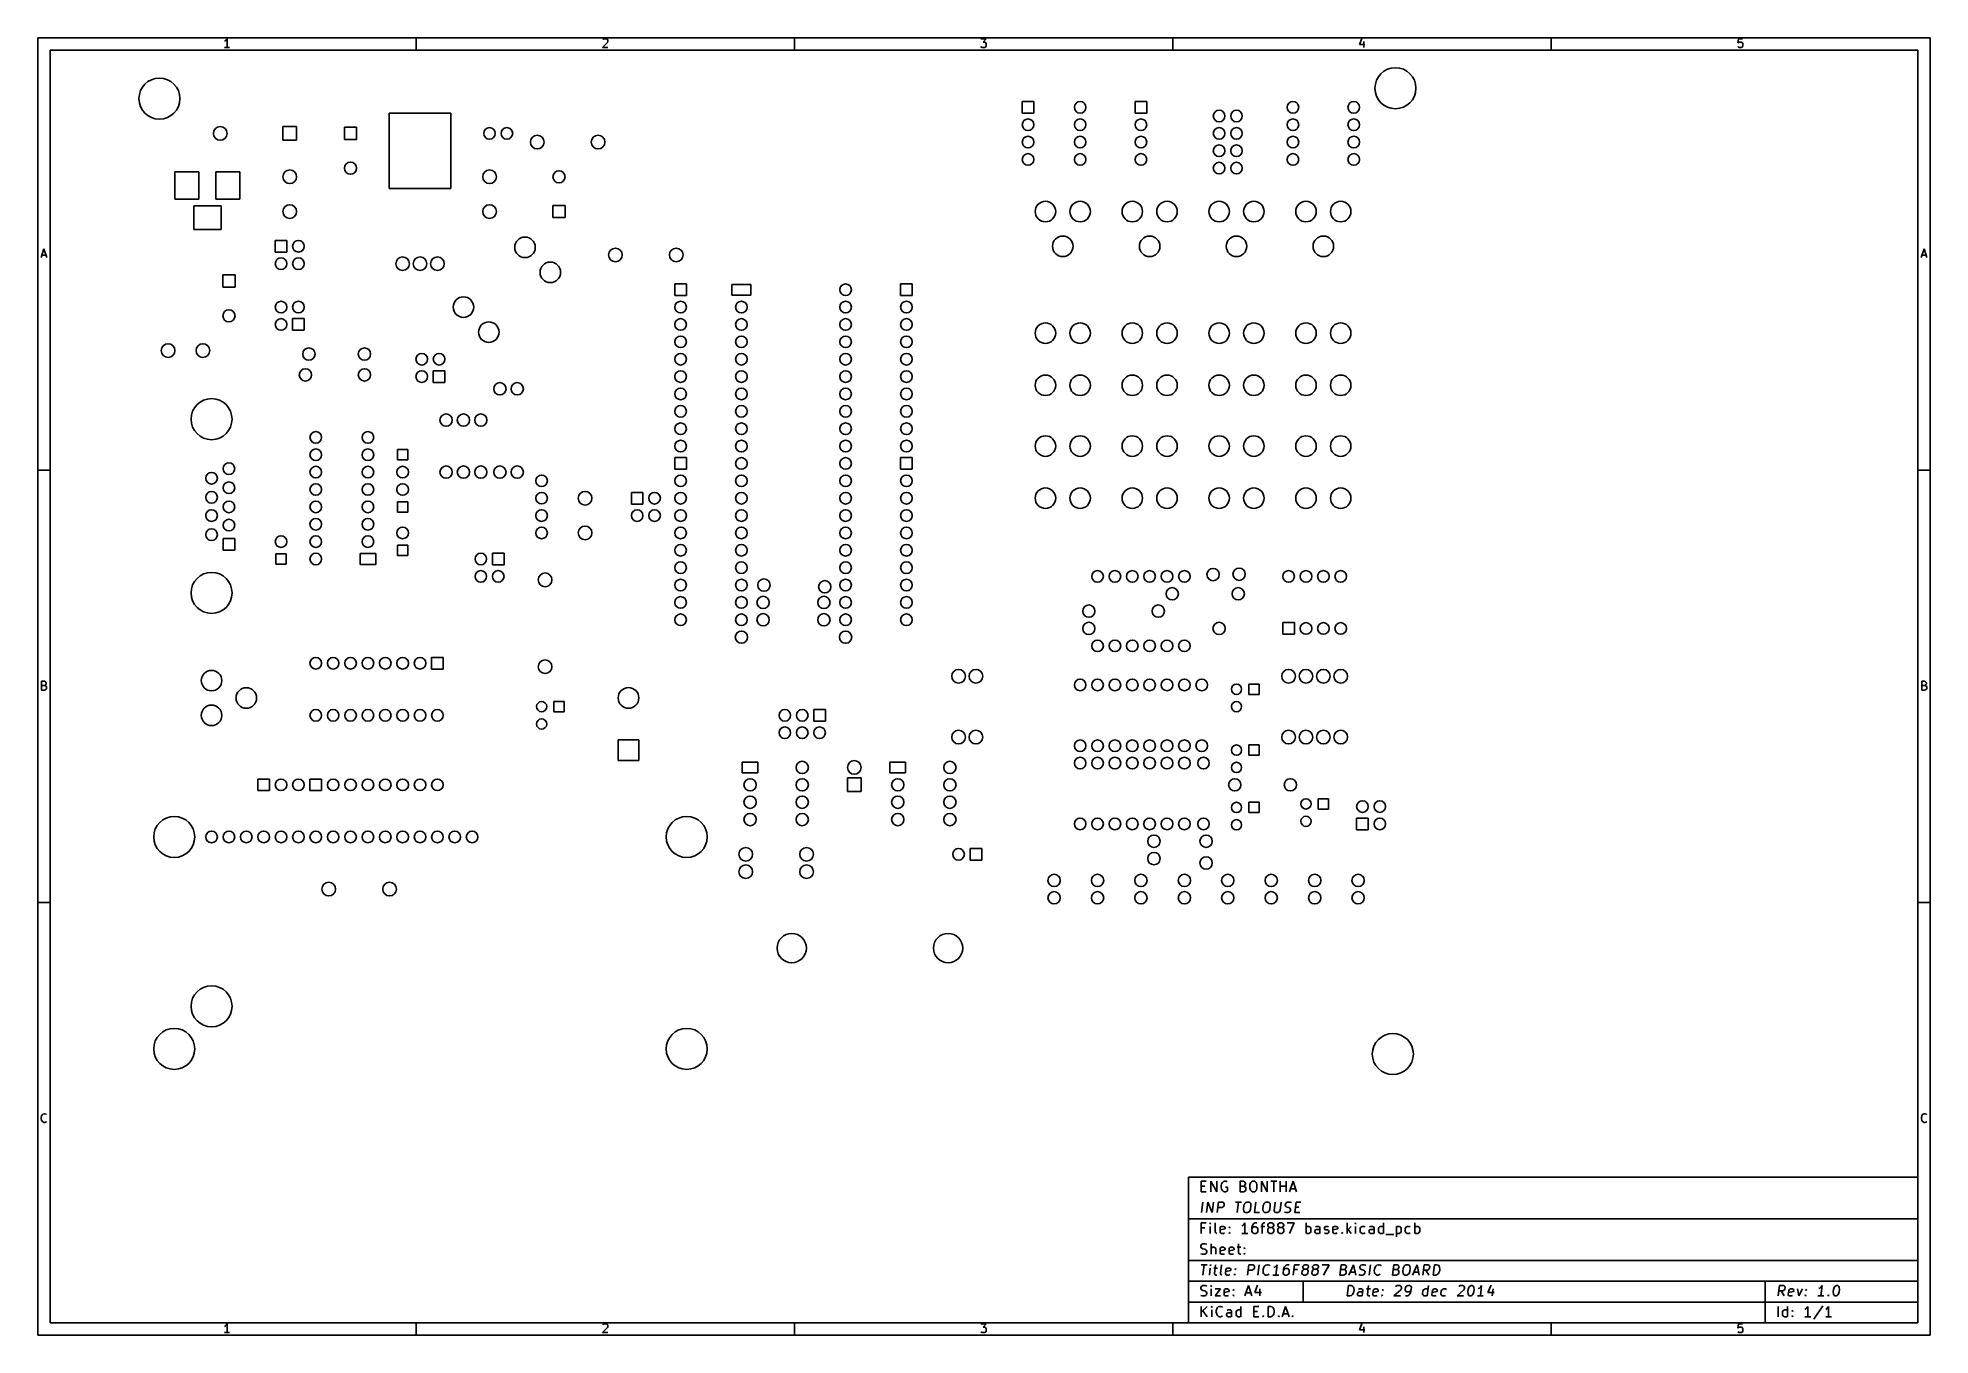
# Model space of a CAD drawing. Extents: x 10 to 287, y -200 to -10.
import ezdxf

# ---------------------------------------------------------------- set-up
doc = ezdxf.new("R2010")
doc.units = 0
doc.header["$MEASUREMENT"] = 0
doc.layers.add('BLACK', color=250, linetype='CONTINUOUS')

msp = doc.modelspace()

# ---------------------------------------------------------------- linework, layer by layer
at = {"layer": 'BLACK'}
for p, q in [((10.16, -10.16), (286.842, -10.16)), ((10.16, -199.847), (10.16, -10.16)), ((37.5787, -10.5954), (37.4577, -10.6559)), ((37.6996, -10.4745), (37.5787, -10.5954)), ((37.8206, -10.293), (37.6996, -10.4745)), ((37.8206, -11.563), (37.8206, -10.293)), ((65.4812, -10.16), (65.4812, -11.938)), ((93.4442, -10.8373), (92.7185, -11.563)), ((92.7789, -10.414), (92.8394, -10.3535)), ((92.8394, -10.3535), (92.9604, -10.293)), ((92.9604, -10.293), (93.2628, -10.293)), ((93.2628, -10.293), (93.3837, -10.3535)), ((93.3837, -10.3535), (93.4442, -10.414)), ((93.4442, -10.414), (93.5047, -10.535)), ((93.5047, -10.6559), (93.4442, -10.8373)), ((93.5047, -10.535), (93.5047, -10.6559)), ((120.802, -10.16), (120.802, -11.938)), ((148.04, -10.293), (148.826, -10.293)), ((148.826, -10.293), (148.403, -10.7769)), ((148.403, -10.7769), (148.584, -10.7769)), ((148.584, -10.7769), (148.705, -10.8373)), ((148.705, -10.8373), (148.765, -10.8978)), ((148.765, -10.8978), (148.826, -11.0188)), ((148.826, -11.0188), (148.826, -11.3211)), ((176.124, -10.16), (176.124, -11.938)), ((203.724, -10.2326), (203.421, -11.1397)), ((204.026, -10.7164), (204.026, -11.563)), ((231.445, -10.16), (231.445, -11.938)), ((258.803, -10.293), (258.743, -10.8978)), ((258.743, -10.8978), (258.803, -10.8373)), ((259.408, -10.293), (258.803, -10.293)), ((258.803, -10.8373), (258.924, -10.7769)), ((258.924, -10.7769), (259.226, -10.7769)), ((259.226, -10.7769), (259.347, -10.8373)), ((259.347, -10.8373), (259.408, -10.8978)), ((259.408, -10.8978), (259.468, -11.0188)), ((259.468, -11.0188), (259.468, -11.3211)), ((286.842, -10.16), (286.842, -199.847)), ((11.938, -11.938), (285.064, -11.938)), ((11.938, -198.069), (11.938, -11.938)), ((38.1835, -11.563), (37.4577, -11.563)), ((92.7185, -11.563), (93.5047, -11.563)), ((148.1, -11.5026), (148.04, -11.4421)), ((148.221, -11.563), (148.1, -11.5026)), ((148.584, -11.563), (148.221, -11.563)), ((148.705, -11.5026), (148.584, -11.563)), ((148.765, -11.4421), (148.705, -11.5026)), ((148.826, -11.3211), (148.765, -11.4421)), ((203.421, -11.1397), (204.208, -11.1397)), ((258.803, -11.5026), (258.743, -11.4421)), ((258.924, -11.563), (258.803, -11.5026)), ((259.226, -11.563), (258.924, -11.563)), ((259.347, -11.5026), (259.226, -11.563)), ((259.408, -11.4421), (259.347, -11.5026)), ((259.468, -11.3211), (259.408, -11.4421)), ((285.064, -11.938), (285.064, -198.069)), ((70.54, -21.17), (61.54, -21.17)), ((61.54, -21.17), (61.54, -32.17)), ((70.54, -32.17), (70.54, -21.17)), ((155.79, -19.47), (154.09, -19.47)), ((154.09, -19.47), (154.09, -21.17)), ((154.09, -21.17), (155.79, -21.17)), ((155.79, -21.17), (155.79, -19.47)), ((172.3, -19.47), (170.6, -19.47)), ((170.6, -19.47), (170.6, -21.17)), ((170.6, -21.17), (172.3, -21.17)), ((172.3, -21.17), (172.3, -19.47)), ((45.99, -23.13), (45.99, -25.13)), ((47.99, -23.13), (45.99, -23.13)), ((47.99, -25.13), (47.99, -23.13)), ((56.769, -23.241), (54.991, -23.241)), ((54.991, -23.241), (54.991, -25.019)), ((56.769, -25.019), (56.769, -23.241)), ((45.99, -25.13), (47.99, -25.13)), ((54.991, -25.019), (56.769, -25.019)), ((30.2006, -29.75), (30.2006, -33.75)), ((33.7007, -29.75), (30.2006, -29.75)), ((33.7007, -33.75), (33.7007, -29.75)), ((36.2001, -29.75), (36.2001, -33.75)), ((39.7002, -29.75), (36.2001, -29.75)), ((39.7002, -33.75), (39.7002, -29.75)), ((61.54, -32.17), (70.54, -32.17)), ((30.2006, -33.75), (33.7007, -33.75)), ((32.9504, -34.6989), (32.9504, -38.1991)), ((36.9504, -34.6989), (32.9504, -34.6989)), ((36.2001, -33.75), (39.7002, -33.75)), ((36.9504, -38.1991), (36.9504, -34.6989)), ((87.249, -34.671), (85.471, -34.671)), ((85.471, -34.671), (85.471, -36.449)), ((87.249, -36.449), (87.249, -34.671)), ((32.9504, -38.1991), (36.9504, -38.1991)), ((85.471, -36.449), (87.249, -36.449)), ((10.6257, -42.297), (11.049, -41.027)), ((11.049, -41.027), (11.4723, -42.297)), ((46.57, -39.79), (44.87, -39.79)), ((44.87, -39.79), (44.87, -41.49)), ((44.87, -41.49), (46.57, -41.49)), ((46.57, -41.49), (46.57, -39.79)), ((285.53, -42.297), (285.953, -41.027)), ((285.953, -41.027), (286.377, -42.297)), ((10.7466, -41.9342), (11.3514, -41.9342)), ((285.651, -41.9342), (286.256, -41.9342)), ((38.989, -44.831), (37.211, -44.831)), ((37.211, -44.831), (37.211, -46.609)), ((37.211, -46.609), (38.989, -46.609)), ((38.989, -46.609), (38.989, -44.831)), ((104.99, -46.14), (103.29, -46.14)), ((103.29, -46.14), (103.29, -47.84)), ((104.99, -47.84), (104.99, -46.14)), ((114.427, -46.2026), (111.633, -46.2026)), ((111.633, -46.2026), (111.633, -47.7774)), ((114.427, -47.7774), (114.427, -46.2026)), ((138.01, -46.14), (136.31, -46.14)), ((136.31, -46.14), (136.31, -47.84)), ((138.01, -47.84), (138.01, -46.14)), ((103.29, -47.84), (104.99, -47.84)), ((111.633, -47.7774), (114.427, -47.7774)), ((136.31, -47.84), (138.01, -47.84)), ((49.11, -51.22), (47.41, -51.22)), ((47.41, -51.22), (47.41, -52.92)), ((49.11, -52.92), (49.11, -51.22)), ((47.41, -52.92), (49.11, -52.92)), ((69.684, -58.84), (67.984, -58.84)), ((67.984, -58.84), (67.984, -60.54)), ((67.984, -60.54), (69.684, -60.54)), ((69.684, -60.54), (69.684, -58.84)), ((64.25, -70.37), (62.75, -70.37)), ((62.75, -70.37), (62.75, -71.87)), ((62.75, -71.87), (64.25, -71.87)), ((64.25, -71.87), (64.25, -70.37)), ((104.99, -71.54), (103.29, -71.54)), ((103.29, -71.54), (103.29, -73.24)), ((104.99, -73.24), (104.99, -71.54)), ((138.01, -71.54), (136.31, -71.54)), ((136.31, -71.54), (136.31, -73.24)), ((138.01, -73.24), (138.01, -71.54)), ((10.16, -73.3806), (11.938, -73.3806)), ((103.29, -73.24), (104.99, -73.24)), ((136.31, -73.24), (138.01, -73.24)), ((286.842, -73.3806), (285.064, -73.3806)), ((98.64, -76.62), (96.94, -76.62)), ((96.94, -76.62), (96.94, -78.32)), ((98.64, -78.32), (98.64, -76.62)), ((64.25, -77.99), (62.75, -77.99)), ((62.75, -77.99), (62.75, -79.49)), ((62.75, -79.49), (64.25, -79.49)), ((64.25, -79.49), (64.25, -77.99)), ((96.94, -78.32), (98.64, -78.32)), ((38.95, -83.351), (37.25, -83.351)), ((37.25, -83.351), (37.25, -85.051)), ((37.25, -85.051), (38.95, -85.051)), ((38.95, -85.051), (38.95, -83.351)), ((46.47, -85.61), (44.97, -85.61)), ((44.97, -85.61), (44.97, -87.11)), ((46.47, -87.11), (46.47, -85.61)), ((59.563, -85.5726), (57.277, -85.5726)), ((57.277, -85.5726), (57.277, -87.1474)), ((59.563, -87.1474), (59.563, -85.5726)), ((64.25, -84.34), (62.75, -84.34)), ((62.75, -84.34), (62.75, -85.84)), ((64.25, -85.84), (64.25, -84.34)), ((78.32, -85.51), (76.62, -85.51)), ((76.62, -85.51), (76.62, -87.21)), ((78.32, -87.21), (78.32, -85.51)), ((44.97, -87.11), (46.47, -87.11)), ((57.277, -87.1474), (59.563, -87.1474)), ((62.75, -85.84), (64.25, -85.84)), ((76.62, -87.21), (78.32, -87.21)), ((192.19, -95.67), (192.19, -97.37)), ((193.89, -95.67), (192.19, -95.67)), ((193.89, -97.37), (193.89, -95.67)), ((192.19, -97.37), (193.89, -97.37)), ((69.43, -100.75), (67.73, -100.75)), ((67.73, -100.75), (67.73, -102.45)), ((69.43, -102.45), (69.43, -100.75)), ((10.7164, -105.518), (10.7164, -104.248)), ((10.7164, -104.248), (11.1397, -104.248)), ((11.1397, -104.852), (10.7164, -104.852)), ((11.1397, -104.248), (11.2607, -104.308)), ((11.2607, -104.792), (11.1397, -104.852)), ((11.1397, -104.852), (11.3211, -104.913)), ((11.2607, -104.308), (11.3211, -104.369)), ((11.3211, -104.731), (11.2607, -104.792)), ((11.3211, -104.369), (11.3816, -104.49)), ((11.3816, -104.611), (11.3211, -104.731)), ((11.3211, -104.913), (11.3816, -104.973)), ((11.3816, -104.49), (11.3816, -104.611)), ((11.3816, -104.973), (11.4421, -105.094)), ((11.4421, -105.094), (11.4421, -105.276)), ((67.73, -102.45), (69.43, -102.45)), ((187.21, -104.66), (187.21, -106.16)), ((188.71, -104.66), (187.21, -104.66)), ((188.71, -106.16), (188.71, -104.66)), ((285.621, -105.518), (285.621, -104.248)), ((285.621, -104.248), (286.044, -104.248)), ((286.044, -104.852), (285.621, -104.852)), ((286.044, -104.248), (286.165, -104.308)), ((286.165, -104.792), (286.044, -104.852)), ((286.044, -104.852), (286.225, -104.913)), ((286.165, -104.308), (286.225, -104.369)), ((286.225, -104.731), (286.165, -104.792)), ((286.225, -104.369), (286.286, -104.49)), ((286.286, -104.611), (286.225, -104.731)), ((286.225, -104.913), (286.286, -104.973)), ((286.286, -104.49), (286.286, -104.611)), ((286.286, -104.973), (286.346, -105.094)), ((286.346, -105.094), (286.346, -105.276)), ((11.2002, -105.518), (10.7164, -105.518)), ((11.3211, -105.457), (11.2002, -105.518)), ((11.3816, -105.397), (11.3211, -105.457)), ((11.4421, -105.276), (11.3816, -105.397)), ((85.61, -107.2), (85.61, -108.7)), ((87.11, -107.2), (85.61, -107.2)), ((87.11, -108.7), (87.11, -107.2)), ((187.21, -106.16), (188.71, -106.16)), ((286.104, -105.518), (285.621, -105.518)), ((286.225, -105.457), (286.104, -105.518)), ((286.286, -105.397), (286.225, -105.457)), ((286.346, -105.276), (286.286, -105.397)), ((85.61, -108.7), (87.11, -108.7)), ((125.31, -108.37), (123.61, -108.37)), ((123.61, -108.37), (123.61, -110.07)), ((123.61, -110.07), (125.31, -110.07)), ((125.31, -110.07), (125.31, -108.37)), ((98.031, -112.789), (95.009, -112.789)), ((95.009, -112.789), (95.009, -115.811)), ((98.031, -115.811), (98.031, -112.789)), ((95.009, -115.811), (98.031, -115.811)), ((115.443, -116.053), (113.157, -116.053)), ((113.157, -116.053), (113.157, -117.627)), ((115.443, -117.627), (115.443, -116.053)), ((137.033, -116.053), (134.747, -116.053)), ((134.747, -116.053), (134.747, -117.627)), ((137.033, -117.627), (137.033, -116.053)), ((187.21, -113.55), (187.21, -115.05)), ((188.71, -113.55), (187.21, -113.55)), ((187.21, -115.05), (188.71, -115.05)), ((188.71, -115.05), (188.71, -113.55)), ((42.33, -118.53), (42.33, -120.23)), ((44.03, -118.53), (42.33, -118.53)), ((44.03, -120.23), (44.03, -118.53)), ((49.95, -118.53), (49.95, -120.23)), ((51.65, -118.53), (49.95, -118.53)), ((51.65, -120.23), (51.65, -118.53)), ((113.157, -117.627), (115.443, -117.627)), ((128.541, -118.381), (128.541, -120.379)), ((130.539, -118.381), (128.541, -118.381)), ((130.539, -120.379), (130.539, -118.381)), ((134.747, -117.627), (137.033, -117.627)), ((42.33, -120.23), (44.03, -120.23)), ((49.95, -120.23), (51.65, -120.23)), ((128.541, -120.379), (130.539, -120.379)), ((197.37, -121.424), (197.37, -122.924)), ((198.87, -121.424), (197.37, -121.424)), ((198.87, -122.924), (198.87, -121.424)), ((187.21, -121.932), (187.21, -123.432)), ((188.71, -121.932), (187.21, -121.932)), ((187.21, -123.432), (188.71, -123.432)), ((188.71, -123.432), (188.71, -121.932)), ((197.37, -122.924), (198.87, -122.924)), ((202.985, -124.245), (202.985, -125.945)), ((204.685, -124.245), (202.985, -124.245)), ((204.685, -125.945), (204.685, -124.245)), ((202.985, -125.945), (204.685, -125.945)), ((148.17, -128.69), (146.47, -128.69)), ((146.47, -128.69), (146.47, -130.39)), ((148.17, -130.39), (148.17, -128.69)), ((146.47, -130.39), (148.17, -130.39)), ((10.16, -136.601), (11.938, -136.601)), ((286.842, -136.601), (285.064, -136.601)), ((10.6559, -168.013), (10.7164, -167.771)), ((10.6559, -168.194), (10.6559, -168.013)), ((10.7164, -168.436), (10.6559, -168.194)), ((10.7164, -167.771), (10.7769, -167.65)), ((10.7769, -168.557), (10.7164, -168.436)), ((10.7769, -167.65), (10.8978, -167.529)), ((10.8978, -168.678), (10.7769, -168.557)), ((10.8978, -167.529), (11.0792, -167.468)), ((11.0792, -168.738), (10.8978, -168.678)), ((11.0792, -167.468), (11.2002, -167.468)), ((11.2002, -168.738), (11.0792, -168.738)), ((11.2002, -167.468), (11.3816, -167.529)), ((11.3816, -168.678), (11.2002, -168.738)), ((11.3816, -167.529), (11.4421, -167.589)), ((11.4421, -168.617), (11.3816, -168.678)), ((285.56, -168.013), (285.621, -167.771)), ((285.56, -168.194), (285.56, -168.013)), ((285.621, -168.436), (285.56, -168.194)), ((285.621, -167.771), (285.681, -167.65)), ((285.681, -168.557), (285.621, -168.436)), ((285.681, -167.65), (285.802, -167.529)), ((285.802, -168.678), (285.681, -168.557)), ((285.802, -167.529), (285.983, -167.468)), ((285.983, -168.738), (285.802, -168.678)), ((285.983, -167.468), (286.104, -167.468)), ((286.104, -168.738), (285.983, -168.738)), ((286.104, -167.468), (286.286, -167.529)), ((286.286, -168.678), (286.104, -168.738)), ((286.286, -167.529), (286.346, -167.589)), ((286.346, -168.617), (286.286, -168.678)), ((178.384, -176.733), (178.384, -198.069)), ((178.384, -176.733), (285.064, -176.733)), ((180.271, -178.874), (180.271, -177.35)), ((180.271, -177.35), (180.997, -177.35)), ((180.271, -178.076), (180.779, -178.076)), ((180.997, -178.874), (180.271, -178.874)), ((181.65, -178.874), (181.65, -177.35)), ((181.65, -177.35), (182.521, -178.874)), ((182.521, -178.874), (182.521, -177.35)), ((183.246, -177.713), (183.174, -178.003)), ((183.174, -178.003), (183.174, -178.221)), ((183.174, -178.221), (183.246, -178.511)), ((183.319, -177.568), (183.246, -177.713)), ((183.246, -178.511), (183.319, -178.656)), ((183.464, -177.423), (183.319, -177.568)), ((183.319, -178.656), (183.464, -178.801)), ((183.682, -177.35), (183.464, -177.423)), ((183.464, -178.801), (183.682, -178.874)), ((183.9, -177.35), (183.682, -177.35)), ((183.682, -178.874), (183.827, -178.874)), ((184.117, -178.221), (183.827, -178.221)), ((183.827, -178.874), (184.045, -178.801)), ((184.045, -177.423), (183.9, -177.35)), ((184.045, -178.801), (184.117, -178.729)), ((184.117, -178.729), (184.117, -178.221)), ((185.932, -178.874), (185.932, -177.35)), ((185.932, -177.35), (186.44, -177.35)), ((186.44, -178.076), (185.932, -178.076)), ((186.512, -178.874), (185.932, -178.874)), ((186.44, -177.35), (186.585, -177.423)), ((186.585, -178.003), (186.44, -178.076)), ((186.44, -178.076), (186.657, -178.148)), ((186.657, -178.801), (186.512, -178.874)), ((186.585, -177.423), (186.657, -177.495)), ((186.657, -177.931), (186.585, -178.003)), ((186.657, -177.495), (186.73, -177.64)), ((186.73, -177.785), (186.657, -177.931)), ((186.657, -178.148), (186.73, -178.221)), ((186.73, -178.729), (186.657, -178.801)), ((186.73, -177.64), (186.73, -177.785)), ((186.73, -178.221), (186.802, -178.366)), ((186.802, -178.584), (186.73, -178.729)), ((186.802, -178.366), (186.802, -178.584)), ((187.383, -177.858), (187.456, -177.568)), ((187.383, -178.366), (187.383, -177.858)), ((187.456, -178.656), (187.383, -178.366)), ((187.456, -177.568), (187.601, -177.423)), ((187.601, -178.801), (187.456, -178.656)), ((187.601, -177.423), (187.746, -177.35)), ((187.746, -178.874), (187.601, -178.801)), ((187.746, -177.35), (188.036, -177.35)), ((188.036, -178.874), (187.746, -178.874)), ((188.036, -177.35), (188.181, -177.423)), ((188.181, -178.801), (188.036, -178.874)), ((188.181, -177.423), (188.326, -177.568)), ((188.326, -178.656), (188.181, -178.801)), ((188.326, -177.568), (188.399, -177.858)), ((188.399, -178.366), (188.326, -178.656)), ((188.399, -177.858), (188.399, -178.366)), ((189.052, -178.874), (189.052, -177.35)), ((189.052, -177.35), (189.923, -178.874)), ((189.923, -178.874), (189.923, -177.35)), ((190.431, -177.35), (191.302, -177.35)), ((190.866, -178.874), (190.866, -177.35)), ((191.81, -178.874), (191.81, -177.35)), ((191.81, -178.076), (192.681, -178.076)), ((192.681, -178.874), (192.681, -177.35)), ((193.189, -178.874), (193.697, -177.35)), ((193.334, -178.439), (194.06, -178.439)), ((193.697, -177.35), (194.205, -178.874)), ((180.289, -181.922), (180.48, -180.398)), ((181.015, -181.922), (181.205, -180.398)), ((181.205, -180.398), (181.886, -181.922)), ((181.886, -181.922), (182.076, -180.398)), ((182.611, -181.922), (182.802, -180.398)), ((183.283, -181.196), (182.702, -181.196)), ((182.802, -180.398), (183.383, -180.398)), ((183.437, -181.124), (183.283, -181.196)), ((183.383, -180.398), (183.519, -180.471)), ((183.519, -181.051), (183.437, -181.124)), ((183.519, -180.471), (183.582, -180.543)), ((183.609, -180.906), (183.519, -181.051)), ((183.582, -180.543), (183.637, -180.688)), ((183.637, -180.688), (183.609, -180.906)), ((185.269, -180.398), (186.14, -180.398)), ((185.514, -181.922), (185.705, -180.398)), ((186.449, -181.414), (186.512, -180.906)), ((186.485, -181.704), (186.449, -181.414)), ((186.612, -181.849), (186.485, -181.704)), ((186.512, -180.906), (186.621, -180.616)), ((186.748, -181.922), (186.612, -181.849)), ((186.621, -180.616), (186.784, -180.471)), ((187.038, -181.922), (186.748, -181.922)), ((186.784, -180.471), (186.939, -180.398)), ((186.939, -180.398), (187.229, -180.398)), ((187.193, -181.849), (187.038, -181.922)), ((187.356, -181.704), (187.193, -181.849)), ((187.229, -180.398), (187.365, -180.471)), ((187.465, -181.414), (187.356, -181.704)), ((187.365, -180.471), (187.492, -180.616)), ((187.528, -180.906), (187.465, -181.414)), ((187.492, -180.616), (187.528, -180.906)), ((188.054, -181.922), (188.245, -180.398)), ((188.78, -181.922), (188.054, -181.922)), ((189.279, -181.414), (189.342, -180.906)), ((189.315, -181.704), (189.279, -181.414)), ((189.442, -181.849), (189.315, -181.704)), ((189.342, -180.906), (189.451, -180.616)), ((189.578, -181.922), (189.442, -181.849)), ((189.451, -180.616), (189.615, -180.471)), ((189.869, -181.922), (189.578, -181.922)), ((189.615, -180.471), (189.769, -180.398)), ((189.769, -180.398), (190.059, -180.398)), ((190.023, -181.849), (189.869, -181.922)), ((190.186, -181.704), (190.023, -181.849)), ((190.059, -180.398), (190.195, -180.471)), ((190.295, -181.414), (190.186, -181.704)), ((190.195, -180.471), (190.322, -180.616)), ((190.358, -180.906), (190.295, -181.414)), ((190.322, -180.616), (190.358, -180.906)), ((191.075, -180.398), (190.921, -181.632)), ((190.921, -181.632), (190.975, -181.777)), ((190.975, -181.777), (191.039, -181.849)), ((191.039, -181.849), (191.175, -181.922)), ((191.175, -181.922), (191.465, -181.922)), ((191.465, -181.922), (191.619, -181.849)), ((191.619, -181.849), (191.701, -181.777)), ((191.701, -181.777), (191.792, -181.632)), ((191.792, -181.632), (191.946, -180.398)), ((192.418, -181.849), (192.626, -181.922)), ((192.545, -180.833), (192.563, -180.688)), ((192.599, -180.979), (192.545, -180.833)), ((192.563, -180.688), (192.654, -180.543)), ((192.663, -181.051), (192.599, -180.979)), ((192.626, -181.922), (192.989, -181.922)), ((192.654, -180.543), (192.735, -180.471)), ((192.799, -181.124), (192.663, -181.051)), ((192.735, -180.471), (192.889, -180.398)), ((193.08, -181.196), (192.799, -181.124)), ((192.889, -180.398), (193.252, -180.398)), ((192.989, -181.922), (193.143, -181.849)), ((193.216, -181.269), (193.08, -181.196)), ((193.143, -181.849), (193.225, -181.777)), ((193.279, -181.341), (193.216, -181.269)), ((193.225, -181.777), (193.316, -181.632)), ((193.252, -180.398), (193.461, -180.471)), ((193.334, -181.487), (193.279, -181.341)), ((193.316, -181.632), (193.334, -181.487)), ((193.933, -181.922), (194.123, -180.398)), ((194.658, -181.922), (193.933, -181.922)), ((194.032, -181.124), (194.54, -181.124)), ((194.123, -180.398), (194.849, -180.398)), ((178.384, -182.829), (285.064, -182.829)), ((180.271, -184.97), (180.271, -183.446)), ((180.271, -183.446), (180.997, -183.446)), ((180.779, -184.172), (180.271, -184.172)), ((181.577, -183.446), (181.505, -183.519)), ((181.505, -183.519), (181.577, -183.591)), ((181.65, -183.519), (181.577, -183.446)), ((181.577, -183.446), (181.577, -183.591)), ((181.577, -183.591), (181.65, -183.519)), ((181.577, -184.97), (181.577, -183.954)), ((182.303, -184.752), (182.303, -183.446)), ((182.376, -184.897), (182.303, -184.752)), ((182.521, -184.97), (182.376, -184.897)), ((183.029, -184.172), (183.101, -184.027)), ((183.029, -184.752), (183.029, -184.172)), ((183.754, -184.317), (183.029, -184.462)), ((183.101, -184.897), (183.029, -184.752)), ((183.101, -184.027), (183.246, -183.954)), ((183.246, -184.97), (183.101, -184.897)), ((183.246, -183.954), (183.537, -183.954)), ((183.537, -184.97), (183.246, -184.97)), ((183.537, -183.954), (183.682, -184.027)), ((183.682, -184.897), (183.537, -184.97)), ((183.682, -184.027), (183.754, -184.172)), ((183.754, -184.172), (183.754, -184.317)), ((184.335, -184.099), (184.408, -184.027)), ((184.408, -184.172), (184.335, -184.099)), ((184.335, -184.897), (184.408, -184.825)), ((184.408, -184.97), (184.335, -184.897)), ((184.408, -184.027), (184.48, -184.099)), ((184.408, -184.027), (184.408, -184.172)), ((184.48, -184.099), (184.408, -184.172)), ((184.408, -184.825), (184.48, -184.897)), ((184.408, -184.825), (184.408, -184.97)), ((184.48, -184.897), (184.408, -184.97)), ((186.367, -183.809), (186.222, -183.881)), ((187.093, -184.97), (186.222, -184.97)), ((186.512, -183.664), (186.367, -183.809)), ((186.657, -183.446), (186.512, -183.664)), ((186.657, -184.97), (186.657, -183.446)), ((187.746, -183.809), (187.673, -184.099)), ((187.673, -184.099), (187.673, -184.68)), ((187.746, -184.172), (187.673, -184.317)), ((187.673, -184.68), (187.746, -184.825)), ((187.891, -183.591), (187.746, -183.809)), ((187.818, -184.099), (187.746, -184.172)), ((187.746, -184.825), (187.818, -184.897)), ((187.964, -184.027), (187.818, -184.099)), ((187.818, -184.897), (187.964, -184.97)), ((187.964, -183.519), (187.891, -183.591)), ((188.109, -183.446), (187.964, -183.519)), ((188.254, -184.027), (187.964, -184.027)), ((187.964, -184.97), (188.254, -184.97)), ((188.399, -183.446), (188.109, -183.446)), ((188.399, -184.099), (188.254, -184.027)), ((188.254, -184.97), (188.399, -184.897)), ((188.472, -184.172), (188.399, -184.099)), ((188.399, -184.897), (188.472, -184.825)), ((188.544, -184.317), (188.472, -184.172)), ((188.472, -184.825), (188.544, -184.68)), ((188.544, -184.68), (188.544, -184.317)), ((188.98, -183.954), (189.56, -183.954)), ((189.197, -183.664), (189.27, -183.519)), ((189.197, -184.97), (189.197, -183.664)), ((189.27, -183.519), (189.415, -183.446)), ((189.415, -183.446), (189.56, -183.446)), ((189.996, -183.736), (190.068, -183.591)), ((189.996, -183.809), (189.996, -183.736)), ((190.068, -183.954), (189.996, -183.809)), ((190.068, -184.244), (189.996, -184.389)), ((189.996, -184.389), (189.996, -184.68)), ((189.996, -184.68), (190.068, -184.825)), ((190.068, -183.591), (190.141, -183.519)), ((190.141, -184.027), (190.068, -183.954)), ((190.141, -184.172), (190.068, -184.244)), ((190.068, -184.825), (190.141, -184.897)), ((190.141, -183.519), (190.286, -183.446)), ((190.286, -184.099), (190.141, -184.027)), ((190.286, -184.099), (190.141, -184.172)), ((190.141, -184.897), (190.286, -184.97)), ((190.286, -183.446), (190.576, -183.446)), ((190.576, -184.099), (190.286, -184.099)), ((190.286, -184.97), (190.576, -184.97)), ((190.576, -183.446), (190.721, -183.519)), ((190.721, -184.027), (190.576, -184.099)), ((190.721, -184.172), (190.576, -184.099)), ((190.576, -184.97), (190.721, -184.897)), ((190.721, -183.519), (190.794, -183.591)), ((190.794, -183.954), (190.721, -184.027)), ((190.794, -184.244), (190.721, -184.172)), ((190.721, -184.897), (190.794, -184.825)), ((190.794, -183.591), (190.866, -183.736)), ((190.866, -183.809), (190.794, -183.954)), ((190.866, -184.389), (190.794, -184.244)), ((190.794, -184.825), (190.866, -184.68)), ((190.866, -183.736), (190.866, -183.809)), ((190.866, -184.68), (190.866, -184.389)), ((191.447, -183.736), (191.52, -183.591)), ((191.447, -183.809), (191.447, -183.736)), ((191.52, -183.954), (191.447, -183.809)), ((191.52, -184.244), (191.447, -184.389)), ((191.447, -184.389), (191.447, -184.68)), ((191.447, -184.68), (191.52, -184.825)), ((191.52, -183.591), (191.592, -183.519)), ((191.592, -184.027), (191.52, -183.954)), ((191.592, -184.172), (191.52, -184.244)), ((191.52, -184.825), (191.592, -184.897)), ((191.592, -183.519), (191.737, -183.446)), ((191.737, -184.099), (191.592, -184.027)), ((191.737, -184.099), (191.592, -184.172)), ((191.592, -184.897), (191.737, -184.97)), ((191.737, -183.446), (192.028, -183.446)), ((192.028, -184.099), (191.737, -184.099)), ((191.737, -184.97), (192.028, -184.97)), ((192.028, -183.446), (192.173, -183.519)), ((192.173, -184.027), (192.028, -184.099)), ((192.173, -184.172), (192.028, -184.099)), ((192.028, -184.97), (192.173, -184.897)), ((192.173, -183.519), (192.245, -183.591)), ((192.245, -183.954), (192.173, -184.027)), ((192.245, -184.244), (192.173, -184.172)), ((192.173, -184.897), (192.245, -184.825)), ((192.245, -183.591), (192.318, -183.736)), ((192.318, -183.809), (192.245, -183.954)), ((192.318, -184.389), (192.245, -184.244)), ((192.245, -184.825), (192.318, -184.68)), ((192.318, -183.736), (192.318, -183.809)), ((192.318, -184.68), (192.318, -184.389)), ((192.826, -183.446), (193.842, -183.446)), ((193.842, -183.446), (193.189, -184.97)), ((195.584, -184.97), (195.584, -183.446)), ((195.584, -184.027), (195.729, -183.954)), ((195.729, -184.97), (195.584, -184.897)), ((195.729, -183.954), (196.019, -183.954)), ((196.019, -184.97), (195.729, -184.97)), ((196.019, -183.954), (196.164, -184.027)), ((196.164, -184.897), (196.019, -184.97)), ((196.164, -184.027), (196.237, -184.099)), ((196.237, -184.825), (196.164, -184.897)), ((196.237, -184.099), (196.309, -184.244)), ((196.309, -184.68), (196.237, -184.825)), ((196.309, -184.244), (196.309, -184.68)), ((196.89, -184.607), (196.962, -184.462)), ((196.89, -184.752), (196.89, -184.607)), ((196.962, -184.897), (196.89, -184.752)), ((197.108, -183.954), (196.962, -184.027)), ((196.962, -184.462), (197.108, -184.389)), ((197.108, -184.97), (196.962, -184.897)), ((197.398, -183.954), (197.108, -183.954)), ((197.108, -184.389), (197.47, -184.389)), ((197.47, -184.97), (197.108, -184.97)), ((197.543, -184.027), (197.398, -183.954)), ((197.47, -184.389), (197.616, -184.317)), ((197.616, -184.897), (197.47, -184.97)), ((197.616, -184.172), (197.543, -184.027)), ((197.616, -184.97), (197.616, -184.172)), ((198.269, -184.172), (198.341, -184.027)), ((198.269, -184.244), (198.269, -184.172)), ((198.341, -184.389), (198.269, -184.244)), ((198.269, -184.897), (198.414, -184.97)), ((198.341, -184.027), (198.486, -183.954)), ((198.486, -184.462), (198.341, -184.389)), ((198.414, -184.97), (198.704, -184.97)), ((198.486, -183.954), (198.704, -183.954)), ((198.704, -184.462), (198.486, -184.462)), ((198.704, -183.954), (198.849, -184.027)), ((198.849, -184.535), (198.704, -184.462)), ((198.704, -184.97), (198.849, -184.897)), ((198.922, -184.68), (198.849, -184.535)), ((198.849, -184.897), (198.922, -184.752)), ((198.922, -184.752), (198.922, -184.68)), ((199.502, -184.172), (199.575, -184.027)), ((199.502, -184.752), (199.502, -184.172)), ((200.228, -184.317), (199.502, -184.462)), ((199.575, -184.897), (199.502, -184.752)), ((199.575, -184.027), (199.72, -183.954)), ((199.72, -184.97), (199.575, -184.897)), ((199.72, -183.954), (200.01, -183.954)), ((200.01, -184.97), (199.72, -184.97)), ((200.01, -183.954), (200.156, -184.027)), ((200.156, -184.897), (200.01, -184.97)), ((200.156, -184.027), (200.228, -184.172)), ((200.228, -184.172), (200.228, -184.317)), ((200.809, -184.897), (200.881, -184.825)), ((200.881, -184.97), (200.809, -184.897)), ((200.881, -184.825), (200.954, -184.897)), ((200.881, -184.825), (200.881, -184.97)), ((200.954, -184.897), (200.881, -184.97)), ((201.607, -184.97), (201.607, -183.446)), ((202.188, -183.954), (201.607, -184.535)), ((201.752, -184.389), (202.188, -184.97)), ((202.841, -183.446), (202.768, -183.519)), ((202.768, -183.519), (202.841, -183.591)), ((202.913, -183.519), (202.841, -183.446)), ((202.841, -183.446), (202.841, -183.591)), ((202.841, -183.591), (202.913, -183.519)), ((202.841, -184.97), (202.841, -183.954)), ((203.494, -184.244), (203.566, -184.099)), ((203.494, -184.68), (203.494, -184.244)), ((203.566, -184.825), (203.494, -184.68)), ((203.566, -184.099), (203.639, -184.027)), ((203.639, -184.897), (203.566, -184.825)), ((203.639, -184.027), (203.784, -183.954)), ((203.784, -184.97), (203.639, -184.897)), ((203.784, -183.954), (204.074, -183.954)), ((204.074, -184.97), (203.784, -184.97)), ((204.074, -183.954), (204.22, -184.027)), ((204.22, -184.897), (204.074, -184.97)), ((204.8, -184.607), (204.873, -184.462)), ((204.8, -184.752), (204.8, -184.607)), ((204.873, -184.897), (204.8, -184.752)), ((205.018, -183.954), (204.873, -184.027)), ((204.873, -184.462), (205.018, -184.389)), ((205.018, -184.97), (204.873, -184.897)), ((205.308, -183.954), (205.018, -183.954)), ((205.018, -184.389), (205.381, -184.389)), ((205.381, -184.97), (205.018, -184.97)), ((205.453, -184.027), (205.308, -183.954)), ((205.381, -184.389), (205.526, -184.317)), ((205.526, -184.897), (205.381, -184.97)), ((205.526, -184.172), (205.453, -184.027)), ((205.526, -184.97), (205.526, -184.172)), ((206.179, -184.244), (206.252, -184.099)), ((206.179, -184.68), (206.179, -184.244)), ((206.252, -184.825), (206.179, -184.68)), ((206.252, -184.099), (206.324, -184.027)), ((206.324, -184.897), (206.252, -184.825)), ((206.324, -184.027), (206.469, -183.954)), ((206.469, -184.97), (206.324, -184.897)), ((206.469, -183.954), (206.76, -183.954)), ((206.76, -184.97), (206.469, -184.97)), ((206.76, -183.954), (206.905, -184.027)), ((206.905, -184.897), (206.76, -184.97)), ((206.905, -184.97), (206.905, -183.446)), ((207.268, -185.115), (208.429, -185.115)), ((208.792, -183.954), (208.792, -185.478)), ((208.792, -184.027), (208.937, -183.954)), ((208.937, -184.97), (208.792, -184.897)), ((208.937, -183.954), (209.227, -183.954)), ((209.227, -184.97), (208.937, -184.97)), ((209.227, -183.954), (209.372, -184.027)), ((209.372, -184.897), (209.227, -184.97)), ((209.372, -184.027), (209.445, -184.099)), ((209.445, -184.825), (209.372, -184.897)), ((209.445, -184.099), (209.517, -184.244)), ((209.517, -184.68), (209.445, -184.825)), ((209.517, -184.244), (209.517, -184.68)), ((210.098, -184.244), (210.17, -184.099)), ((210.098, -184.68), (210.098, -184.244)), ((210.17, -184.825), (210.098, -184.68)), ((210.17, -184.099), (210.243, -184.027)), ((210.243, -184.897), (210.17, -184.825)), ((210.243, -184.027), (210.388, -183.954)), ((210.388, -184.97), (210.243, -184.897)), ((210.388, -183.954), (210.678, -183.954)), ((210.678, -184.97), (210.388, -184.97)), ((210.678, -183.954), (210.824, -184.027)), ((210.824, -184.897), (210.678, -184.97)), ((211.477, -184.97), (211.477, -183.446)), ((211.477, -184.027), (211.622, -183.954)), ((211.622, -184.97), (211.477, -184.897)), ((211.622, -183.954), (211.912, -183.954)), ((211.912, -184.97), (211.622, -184.97)), ((211.912, -183.954), (212.057, -184.027)), ((212.057, -184.897), (211.912, -184.97)), ((212.057, -184.027), (212.13, -184.099)), ((212.13, -184.825), (212.057, -184.897)), ((212.13, -184.099), (212.202, -184.244)), ((212.202, -184.68), (212.13, -184.825)), ((212.202, -184.244), (212.202, -184.68)), ((180.198, -186.784), (180.271, -186.639)), ((180.198, -186.929), (180.198, -186.784)), ((180.271, -187.075), (180.198, -186.929)), ((180.198, -187.945), (180.416, -188.018)), ((180.271, -186.639), (180.344, -186.567)), ((180.344, -187.147), (180.271, -187.075)), ((180.344, -186.567), (180.489, -186.494)), ((180.489, -187.22), (180.344, -187.147)), ((180.416, -188.018), (180.779, -188.018)), ((180.489, -186.494), (180.852, -186.494)), ((180.779, -187.292), (180.489, -187.22)), ((180.924, -187.365), (180.779, -187.292)), ((180.779, -188.018), (180.924, -187.945)), ((180.852, -186.494), (181.069, -186.567)), ((180.997, -187.437), (180.924, -187.365)), ((180.924, -187.945), (180.997, -187.873)), ((181.069, -187.583), (180.997, -187.437)), ((180.997, -187.873), (181.069, -187.728)), ((181.069, -187.728), (181.069, -187.583)), ((181.722, -188.018), (181.722, -186.494)), ((181.795, -187.075), (181.722, -187.147)), ((181.94, -187.002), (181.795, -187.075)), ((182.158, -187.002), (181.94, -187.002)), ((182.303, -187.075), (182.158, -187.002)), ((182.376, -187.22), (182.303, -187.075)), ((182.376, -188.018), (182.376, -187.22)), ((183.029, -187.22), (183.101, -187.075)), ((183.029, -187.8), (183.029, -187.22)), ((183.754, -187.365), (183.029, -187.51)), ((183.101, -187.945), (183.029, -187.8)), ((183.101, -187.075), (183.246, -187.002)), ((183.246, -188.018), (183.101, -187.945)), ((183.246, -187.002), (183.537, -187.002)), ((183.537, -188.018), (183.246, -188.018)), ((183.537, -187.002), (183.682, -187.075)), ((183.682, -187.945), (183.537, -188.018)), ((183.682, -187.075), (183.754, -187.22)), ((183.754, -187.22), (183.754, -187.365)), ((184.335, -187.22), (184.408, -187.075)), ((184.335, -187.8), (184.335, -187.22)), ((185.061, -187.365), (184.335, -187.51)), ((184.408, -187.945), (184.335, -187.8)), ((184.408, -187.075), (184.553, -187.002)), ((184.553, -188.018), (184.408, -187.945)), ((184.553, -187.002), (184.843, -187.002)), ((184.843, -188.018), (184.553, -188.018)), ((184.843, -187.002), (184.988, -187.075)), ((184.988, -187.945), (184.843, -188.018)), ((184.988, -187.075), (185.061, -187.22)), ((185.061, -187.22), (185.061, -187.365)), ((185.496, -187.002), (186.077, -187.002)), ((185.714, -186.494), (185.714, -187.8)), ((185.714, -187.8), (185.786, -187.945)), ((185.786, -187.945), (185.932, -188.018)), ((185.932, -188.018), (186.077, -188.018)), ((186.512, -187.147), (186.585, -187.075)), ((186.585, -187.22), (186.512, -187.147)), ((186.512, -187.945), (186.585, -187.873)), ((186.585, -188.018), (186.512, -187.945)), ((186.585, -187.075), (186.657, -187.147)), ((186.585, -187.075), (186.585, -187.22)), ((186.657, -187.147), (186.585, -187.22)), ((186.585, -187.873), (186.657, -187.945)), ((186.585, -187.873), (186.585, -188.018)), ((186.657, -187.945), (186.585, -188.018)), ((178.384, -188.925), (285.064, -188.925)), ((180.262, -189.542), (181.133, -189.542)), ((180.507, -191.066), (180.697, -189.542)), ((181.45, -191.066), (181.577, -190.05)), ((181.641, -189.542), (181.559, -189.615)), ((181.559, -189.615), (181.623, -189.687)), ((181.641, -189.542), (181.623, -189.687)), ((181.623, -189.687), (181.704, -189.615)), ((181.704, -189.615), (181.641, -189.542)), ((182.085, -190.05), (182.666, -190.05)), ((182.367, -189.542), (182.203, -190.848)), ((182.203, -190.848), (182.258, -190.993)), ((183.074, -190.848), (183.237, -189.542)), ((183.129, -190.993), (183.074, -190.848)), ((183.8, -190.848), (183.872, -190.268)), ((183.854, -190.993), (183.8, -190.848)), ((184.58, -190.413), (183.836, -190.558)), ((183.872, -190.268), (183.963, -190.123)), ((183.963, -190.123), (184.117, -190.05)), ((184.117, -190.05), (184.408, -190.05)), ((184.408, -190.05), (184.544, -190.123)), ((184.544, -190.123), (184.598, -190.268)), ((184.598, -190.268), (184.58, -190.413)), ((185.188, -190.195), (185.269, -190.123)), ((185.251, -190.268), (185.188, -190.195)), ((185.269, -190.123), (185.251, -190.268)), ((185.333, -190.195), (185.251, -190.268)), ((185.269, -190.123), (185.333, -190.195)), ((187.038, -191.066), (187.229, -189.542)), ((187.71, -190.34), (187.129, -190.34)), ((187.229, -189.542), (187.809, -189.542)), ((187.864, -190.268), (187.71, -190.34)), ((187.809, -189.542), (187.945, -189.615)), ((187.945, -190.195), (187.864, -190.268)), ((187.945, -189.615), (188.009, -189.687)), ((188.036, -190.05), (187.945, -190.195)), ((188.009, -189.687), (188.063, -189.832)), ((188.063, -189.832), (188.036, -190.05)), ((188.562, -191.066), (188.753, -189.542)), ((189.297, -190.413), (189.324, -190.195)), ((189.333, -190.703), (189.297, -190.413)), ((189.324, -190.195), (189.433, -189.905)), ((189.388, -190.848), (189.333, -190.703)), ((189.515, -190.993), (189.388, -190.848)), ((189.433, -189.905), (189.524, -189.76)), ((189.524, -189.76), (189.687, -189.615)), ((189.687, -189.615), (189.914, -189.542)), ((189.914, -189.542), (190.059, -189.542)), ((190.059, -189.542), (190.268, -189.615)), ((190.268, -189.615), (190.331, -189.687)), ((191.03, -189.905), (190.876, -189.977)), ((191.193, -189.76), (191.03, -189.905)), ((191.175, -191.066), (191.365, -189.542)), ((191.365, -189.542), (191.193, -189.76)), ((192.3, -190.195), (192.227, -190.776)), ((192.227, -190.776), (192.282, -190.921)), ((192.363, -190.268), (192.273, -190.413)), ((192.409, -189.905), (192.3, -190.195)), ((192.445, -190.195), (192.363, -190.268)), ((192.581, -189.687), (192.409, -189.905)), ((192.599, -190.123), (192.445, -190.195)), ((192.663, -189.615), (192.581, -189.687)), ((192.889, -190.123), (192.599, -190.123)), ((192.817, -189.542), (192.663, -189.615)), ((193.107, -189.542), (192.817, -189.542)), ((193.025, -190.195), (192.889, -190.123)), ((193.007, -190.921), (193.098, -190.776)), ((193.089, -190.268), (193.025, -190.195)), ((193.143, -190.413), (193.089, -190.268)), ((193.098, -190.776), (193.143, -190.413)), ((193.715, -191.066), (193.905, -189.542)), ((194.323, -190.268), (193.815, -190.268)), ((193.905, -189.542), (194.631, -189.542)), ((195.021, -190.485), (194.985, -190.776)), ((194.985, -190.776), (195.039, -190.921)), ((195.112, -190.34), (195.021, -190.485)), ((195.094, -189.905), (195.103, -189.832)), ((195.148, -190.05), (195.094, -189.905)), ((195.103, -189.832), (195.194, -189.687)), ((195.194, -190.268), (195.112, -190.34)), ((195.212, -190.123), (195.148, -190.05)), ((195.194, -189.687), (195.275, -189.615)), ((195.348, -190.195), (195.194, -190.268)), ((195.348, -190.195), (195.212, -190.123)), ((195.275, -189.615), (195.429, -189.542)), ((195.638, -190.195), (195.348, -190.195)), ((195.429, -189.542), (195.72, -189.542)), ((195.792, -190.123), (195.638, -190.195)), ((195.774, -190.268), (195.638, -190.195)), ((195.72, -189.542), (195.856, -189.615)), ((195.765, -190.921), (195.856, -190.776)), ((195.838, -190.34), (195.774, -190.268)), ((195.874, -190.05), (195.792, -190.123)), ((195.892, -190.485), (195.838, -190.34)), ((195.856, -189.615), (195.919, -189.687)), ((195.856, -190.776), (195.892, -190.485)), ((195.965, -189.905), (195.874, -190.05)), ((195.919, -189.687), (195.974, -189.832)), ((195.974, -189.832), (195.965, -189.905)), ((196.473, -190.485), (196.436, -190.776)), ((196.436, -190.776), (196.491, -190.921)), ((196.563, -190.34), (196.473, -190.485)), ((196.545, -189.905), (196.554, -189.832)), ((196.6, -190.05), (196.545, -189.905)), ((196.554, -189.832), (196.645, -189.687)), ((196.645, -190.268), (196.563, -190.34)), ((196.663, -190.123), (196.6, -190.05)), ((196.645, -189.687), (196.727, -189.615)), ((196.799, -190.195), (196.645, -190.268)), ((196.799, -190.195), (196.663, -190.123)), ((196.727, -189.615), (196.881, -189.542)), ((197.089, -190.195), (196.799, -190.195)), ((196.881, -189.542), (197.171, -189.542)), ((197.244, -190.123), (197.089, -190.195)), ((197.226, -190.268), (197.089, -190.195)), ((197.171, -189.542), (197.307, -189.615)), ((197.216, -190.921), (197.307, -190.776)), ((197.289, -190.34), (197.226, -190.268)), ((197.325, -190.05), (197.244, -190.123)), ((197.343, -190.485), (197.289, -190.34)), ((197.307, -189.615), (197.371, -189.687)), ((197.307, -190.776), (197.343, -190.485)), ((197.416, -189.905), (197.325, -190.05)), ((197.371, -189.687), (197.425, -189.832)), ((197.425, -189.832), (197.416, -189.905)), ((197.969, -189.542), (198.985, -189.542)), ((198.985, -189.542), (198.142, -191.066)), ((200.537, -191.066), (200.727, -189.542)), ((201.144, -190.268), (200.636, -190.268)), ((200.727, -189.542), (201.235, -189.542)), ((201.299, -190.195), (201.144, -190.268)), ((201.144, -190.268), (201.353, -190.34)), ((201.235, -189.542), (201.371, -189.615)), ((201.38, -190.123), (201.299, -190.195)), ((201.353, -190.34), (201.417, -190.413)), ((201.444, -190.776), (201.353, -190.921)), ((201.371, -189.615), (201.435, -189.687)), ((201.471, -189.977), (201.38, -190.123)), ((201.417, -190.413), (201.471, -190.558)), ((201.435, -189.687), (201.489, -189.832)), ((201.471, -190.558), (201.444, -190.776)), ((201.489, -189.832), (201.471, -189.977)), ((201.843, -191.066), (202.541, -189.542)), ((202.042, -190.631), (202.768, -190.631)), ((202.541, -189.542), (202.859, -191.066)), ((203.43, -189.977), (203.449, -189.832)), ((203.485, -190.123), (203.43, -189.977)), ((203.449, -189.832), (203.539, -189.687)), ((203.548, -190.195), (203.485, -190.123)), ((203.539, -189.687), (203.621, -189.615)), ((203.684, -190.268), (203.548, -190.195)), ((203.621, -189.615), (203.775, -189.542)), ((203.966, -190.34), (203.684, -190.268)), ((203.775, -189.542), (204.138, -189.542)), ((204.102, -190.413), (203.966, -190.34)), ((204.165, -190.485), (204.102, -190.413)), ((204.111, -190.921), (204.201, -190.776)), ((204.138, -189.542), (204.347, -189.615)), ((204.22, -190.631), (204.165, -190.485)), ((204.201, -190.776), (204.22, -190.631)), ((204.818, -191.066), (205.009, -189.542)), ((205.553, -190.413), (205.58, -190.195)), ((205.589, -190.703), (205.553, -190.413)), ((205.58, -190.195), (205.689, -189.905)), ((205.644, -190.848), (205.589, -190.703)), ((205.771, -190.993), (205.644, -190.848)), ((205.689, -189.905), (205.78, -189.76)), ((205.78, -189.76), (205.943, -189.615)), ((205.943, -189.615), (206.17, -189.542)), ((206.17, -189.542), (206.315, -189.542)), ((206.315, -189.542), (206.524, -189.615)), ((206.524, -189.615), (206.587, -189.687)), ((208.229, -191.066), (208.42, -189.542)), ((208.837, -190.268), (208.329, -190.268)), ((208.42, -189.542), (208.928, -189.542)), ((208.991, -190.195), (208.837, -190.268)), ((208.837, -190.268), (209.046, -190.34)), ((208.928, -189.542), (209.064, -189.615)), ((209.073, -190.123), (208.991, -190.195)), ((209.046, -190.34), (209.109, -190.413)), ((209.136, -190.776), (209.046, -190.921)), ((209.064, -189.615), (209.127, -189.687)), ((209.164, -189.977), (209.073, -190.123)), ((209.109, -190.413), (209.164, -190.558)), ((209.127, -189.687), (209.182, -189.832)), ((209.164, -190.558), (209.136, -190.776)), ((209.182, -189.832), (209.164, -189.977)), ((209.744, -190.558), (209.808, -190.05)), ((209.78, -190.848), (209.744, -190.558)), ((209.907, -190.993), (209.78, -190.848)), ((209.808, -190.05), (209.916, -189.76)), ((209.916, -189.76), (210.08, -189.615)), ((210.08, -189.615), (210.234, -189.542)), ((210.234, -189.542), (210.524, -189.542)), ((210.651, -190.848), (210.488, -190.993)), ((210.524, -189.542), (210.66, -189.615)), ((210.76, -190.558), (210.651, -190.848)), ((210.66, -189.615), (210.787, -189.76)), ((210.824, -190.05), (210.76, -190.558)), ((210.787, -189.76), (210.824, -190.05)), ((211.132, -191.066), (211.831, -189.542)), ((211.332, -190.631), (212.057, -190.631)), ((211.831, -189.542), (212.148, -191.066)), ((212.656, -191.066), (212.847, -189.542)), ((213.327, -190.34), (212.747, -190.34)), ((212.847, -189.542), (213.427, -189.542)), ((213.527, -191.066), (213.11, -190.34)), ((213.482, -190.268), (213.327, -190.34)), ((213.427, -189.542), (213.563, -189.615)), ((213.563, -190.195), (213.482, -190.268)), ((213.563, -189.615), (213.627, -189.687)), ((213.654, -190.05), (213.563, -190.195)), ((213.627, -189.687), (213.681, -189.832)), ((213.681, -189.832), (213.654, -190.05)), ((214.18, -191.066), (214.371, -189.542)), ((214.371, -189.542), (214.733, -189.542)), ((214.733, -189.542), (214.942, -189.615)), ((214.933, -190.848), (214.77, -190.993)), ((215.024, -190.703), (214.933, -190.848)), ((214.942, -189.615), (215.069, -189.76)), ((215.133, -190.413), (215.024, -190.703)), ((215.069, -189.76), (215.123, -189.905)), ((215.123, -189.905), (215.16, -190.195)), ((215.16, -190.195), (215.133, -190.413)), ((178.384, -191.973), (285.064, -191.973)), ((180.198, -192.88), (180.271, -192.735)), ((180.198, -193.025), (180.198, -192.88)), ((180.271, -193.171), (180.198, -193.025)), ((180.271, -192.735), (180.344, -192.663)), ((180.344, -193.243), (180.271, -193.171)), ((180.344, -192.663), (180.489, -192.59)), ((180.489, -193.316), (180.344, -193.243)), ((180.489, -192.59), (180.852, -192.59)), ((180.779, -193.388), (180.489, -193.316)), ((180.924, -193.461), (180.779, -193.388)), ((180.852, -192.59), (181.069, -192.663)), ((180.997, -193.533), (180.924, -193.461)), ((181.069, -193.679), (180.997, -193.533)), ((181.722, -192.59), (181.65, -192.663)), ((181.65, -192.663), (181.722, -192.735)), ((181.795, -192.663), (181.722, -192.59)), ((181.722, -192.59), (181.722, -192.735)), ((181.722, -192.735), (181.795, -192.663)), ((181.722, -194.114), (181.722, -193.098)), ((182.258, -190.993), (182.394, -191.066)), ((182.303, -193.098), (183.101, -193.098)), ((183.101, -193.098), (182.303, -194.114)), ((182.394, -191.066), (182.539, -191.066)), ((183.265, -191.066), (183.129, -190.993)), ((183.609, -193.316), (183.682, -193.171)), ((183.609, -193.896), (183.609, -193.316)), ((184.335, -193.461), (183.609, -193.606)), ((183.682, -193.171), (183.827, -193.098)), ((183.827, -193.098), (184.117, -193.098)), ((183.99, -191.066), (183.854, -190.993)), ((184.281, -191.066), (183.99, -191.066)), ((184.117, -193.098), (184.262, -193.171)), ((184.262, -193.171), (184.335, -193.316)), ((184.435, -190.993), (184.281, -191.066)), ((184.335, -193.316), (184.335, -193.461)), ((184.916, -193.243), (184.988, -193.171)), ((184.988, -193.316), (184.916, -193.243)), ((184.988, -193.171), (185.061, -193.243)), ((184.988, -193.171), (184.988, -193.316)), ((185.061, -193.243), (184.988, -193.316)), ((185.088, -190.993), (185.17, -190.921)), ((185.151, -191.066), (185.088, -190.993)), ((185.17, -190.921), (185.151, -191.066)), ((185.233, -190.993), (185.151, -191.066)), ((185.17, -190.921), (185.233, -190.993)), ((186.657, -194.114), (187.165, -192.59)), ((187.165, -192.59), (187.673, -194.114)), ((188.472, -192.517), (188.109, -193.606)), ((188.109, -193.606), (189.052, -193.606)), ((188.834, -193.098), (188.834, -194.114)), ((189.723, -191.066), (189.515, -190.993)), ((189.869, -191.066), (189.723, -191.066)), ((190.095, -190.993), (189.869, -191.066)), ((190.177, -190.921), (190.095, -190.993)), ((191.61, -191.066), (190.739, -191.066)), ((192.282, -190.921), (192.345, -190.993)), ((192.345, -190.993), (192.481, -191.066)), ((192.481, -191.066), (192.771, -191.066)), ((192.771, -191.066), (192.926, -190.993)), ((192.926, -190.993), (193.007, -190.921)), ((195.039, -190.921), (195.103, -190.993)), ((195.103, -190.993), (195.239, -191.066)), ((195.148, -191.973), (195.148, -195.021)), ((195.239, -191.066), (195.529, -191.066)), ((195.529, -191.066), (195.683, -190.993)), ((195.683, -190.993), (195.765, -190.921)), ((196.491, -190.921), (196.554, -190.993)), ((196.554, -190.993), (196.69, -191.066)), ((196.69, -191.066), (196.981, -191.066)), ((196.981, -191.066), (197.135, -190.993)), ((197.135, -190.993), (197.216, -190.921)), ((201.117, -191.066), (200.537, -191.066)), ((201.271, -190.993), (201.117, -191.066)), ((201.353, -190.921), (201.271, -190.993)), ((201.625, -194.114), (201.816, -192.59)), ((201.816, -192.59), (202.179, -192.59)), ((202.179, -192.59), (202.387, -192.663)), ((202.387, -192.663), (202.514, -192.808)), ((202.578, -193.461), (202.469, -193.751)), ((202.514, -192.808), (202.569, -192.953)), ((202.569, -192.953), (202.605, -193.243)), ((202.605, -193.243), (202.578, -193.461)), ((203.122, -193.751), (203.213, -193.606)), ((203.213, -193.606), (203.367, -193.533)), ((203.421, -193.098), (203.267, -193.171)), ((203.303, -190.993), (203.512, -191.066)), ((203.367, -193.533), (203.73, -193.533)), ((203.712, -193.098), (203.421, -193.098)), ((203.512, -191.066), (203.875, -191.066)), ((203.848, -193.171), (203.712, -193.098)), ((203.73, -193.533), (203.884, -193.461)), ((203.802, -194.114), (203.902, -193.316)), ((203.902, -193.316), (203.848, -193.171)), ((203.875, -191.066), (204.029, -190.993)), ((204.029, -190.993), (204.111, -190.921)), ((204.437, -193.098), (205.018, -193.098)), ((204.719, -192.59), (204.555, -193.896)), ((205.354, -193.896), (205.426, -193.316)), ((206.134, -193.461), (205.39, -193.606)), ((205.426, -193.316), (205.517, -193.171)), ((205.517, -193.171), (205.671, -193.098)), ((205.671, -193.098), (205.961, -193.098)), ((205.979, -191.066), (205.771, -190.993)), ((205.961, -193.098), (206.097, -193.171)), ((206.125, -191.066), (205.979, -191.066)), ((206.097, -193.171), (206.152, -193.316)), ((206.351, -190.993), (206.125, -191.066)), ((206.152, -193.316), (206.134, -193.461)), ((206.433, -190.921), (206.351, -190.993)), ((206.741, -193.243), (206.823, -193.171)), ((206.805, -193.316), (206.741, -193.243)), ((206.823, -193.171), (206.805, -193.316)), ((206.887, -193.243), (206.805, -193.316)), ((206.823, -193.171), (206.887, -193.243)), ((208.81, -191.066), (208.229, -191.066)), ((209.427, -193.243), (208.447, -194.114)), ((208.692, -192.735), (208.773, -192.663)), ((208.773, -192.663), (208.928, -192.59)), ((208.964, -190.993), (208.81, -191.066)), ((208.928, -192.59), (209.291, -192.59)), ((209.046, -190.921), (208.964, -190.993)), ((209.291, -192.59), (209.427, -192.663)), ((209.427, -192.663), (209.49, -192.735)), ((209.526, -193.025), (209.427, -193.243)), ((209.49, -192.735), (209.545, -192.88)), ((209.545, -192.88), (209.526, -193.025)), ((210.043, -191.066), (209.907, -190.993)), ((210.334, -191.066), (210.043, -191.066)), ((210.125, -192.88), (210.08, -193.243)), ((210.08, -193.243), (210.134, -193.388)), ((210.216, -192.735), (210.125, -192.88)), ((210.134, -193.388), (210.198, -193.461)), ((210.198, -193.461), (210.334, -193.533)), ((210.297, -192.663), (210.216, -192.735)), ((210.452, -192.59), (210.297, -192.663)), ((210.488, -190.993), (210.334, -191.066)), ((210.334, -193.533), (210.624, -193.533)), ((210.742, -192.59), (210.452, -192.59)), ((210.624, -193.533), (210.778, -193.461)), ((210.878, -192.663), (210.742, -192.59)), ((210.778, -193.461), (210.86, -193.388)), ((210.815, -193.751), (210.923, -193.461)), ((210.86, -193.388), (210.951, -193.243)), ((210.942, -192.735), (210.878, -192.663)), ((210.923, -193.461), (210.996, -192.88)), ((210.996, -192.88), (210.942, -192.735)), ((212.62, -193.824), (212.674, -193.388)), ((212.674, -193.388), (212.765, -193.243)), ((212.765, -193.243), (212.847, -193.171)), ((212.847, -193.171), (213.001, -193.098)), ((213.001, -193.098), (213.291, -193.098)), ((213.291, -193.098), (213.427, -193.171)), ((213.309, -194.114), (213.5, -192.59)), ((213.99, -193.896), (214.062, -193.316)), ((214.77, -193.461), (214.026, -193.606)), ((214.062, -193.316), (214.153, -193.171)), ((214.153, -193.171), (214.307, -193.098)), ((214.543, -191.066), (214.18, -191.066)), ((214.307, -193.098), (214.597, -193.098)), ((214.77, -190.993), (214.543, -191.066)), ((214.597, -193.098), (214.733, -193.171)), ((214.733, -193.171), (214.788, -193.316)), ((214.788, -193.316), (214.77, -193.461)), ((215.305, -193.824), (215.359, -193.388)), ((215.359, -193.388), (215.45, -193.243)), ((215.45, -193.243), (215.532, -193.171)), ((215.532, -193.171), (215.686, -193.098)), ((215.686, -193.098), (215.976, -193.098)), ((215.976, -193.098), (216.112, -193.171)), ((218.643, -193.243), (217.663, -194.114)), ((217.908, -192.735), (217.99, -192.663)), ((217.99, -192.663), (218.144, -192.59)), ((218.144, -192.59), (218.507, -192.59)), ((218.507, -192.59), (218.643, -192.663)), ((218.643, -192.663), (218.707, -192.735)), ((218.743, -193.025), (218.643, -193.243)), ((218.707, -192.735), (218.761, -192.88)), ((218.761, -192.88), (218.743, -193.025)), ((219.26, -193.533), (219.305, -193.171)), ((219.296, -193.824), (219.26, -193.533)), ((219.305, -193.171), (219.414, -192.88)), ((219.414, -192.88), (219.505, -192.735)), ((219.505, -192.735), (219.587, -192.663)), ((219.587, -192.663), (219.741, -192.59)), ((219.741, -192.59), (219.886, -192.59)), ((219.886, -192.59), (220.022, -192.663)), ((220.022, -192.663), (220.086, -192.735)), ((220.131, -193.533), (220.022, -193.824)), ((220.086, -192.735), (220.14, -192.88)), ((220.176, -193.171), (220.131, -193.533)), ((220.14, -192.88), (220.176, -193.171)), ((220.929, -192.953), (220.775, -193.025)), ((221.092, -192.808), (220.929, -192.953)), ((221.074, -194.114), (221.265, -192.59)), ((221.265, -192.59), (221.092, -192.808)), ((222.653, -192.517), (222.154, -193.606)), ((222.154, -193.606), (223.097, -193.606)), ((222.943, -193.098), (222.816, -194.114)), ((262.712, -191.973), (262.712, -198.069)), ((264.617, -194.114), (264.808, -192.59)), ((265.288, -193.388), (264.708, -193.388)), ((264.808, -192.59), (265.388, -192.59)), ((265.488, -194.114), (265.071, -193.388)), ((265.443, -193.316), (265.288, -193.388)), ((265.388, -192.59), (265.524, -192.663)), ((265.524, -193.243), (265.443, -193.316)), ((265.524, -192.663), (265.588, -192.735)), ((265.615, -193.098), (265.524, -193.243)), ((265.588, -192.735), (265.642, -192.88)), ((265.642, -192.88), (265.615, -193.098)), ((266.096, -193.896), (266.168, -193.316)), ((266.876, -193.461), (266.132, -193.606)), ((266.168, -193.316), (266.259, -193.171)), ((266.259, -193.171), (266.413, -193.098)), ((266.413, -193.098), (266.704, -193.098)), ((266.704, -193.098), (266.84, -193.171)), ((266.84, -193.171), (266.894, -193.316)), ((266.894, -193.316), (266.876, -193.461)), ((267.429, -193.098), (267.665, -194.114)), ((267.665, -194.114), (268.155, -193.098)), ((268.645, -193.243), (268.727, -193.171)), ((268.708, -193.316), (268.645, -193.243)), ((268.727, -193.171), (268.708, -193.316)), ((268.79, -193.243), (268.708, -193.316)), ((268.727, -193.171), (268.79, -193.243)), ((270.713, -192.953), (270.559, -193.025)), ((270.876, -192.808), (270.713, -192.953)), ((270.858, -194.114), (271.049, -192.59)), ((271.049, -192.59), (270.876, -192.808)), ((272.673, -193.533), (272.718, -193.171)), ((272.709, -193.824), (272.673, -193.533)), ((272.718, -193.171), (272.827, -192.88)), ((272.827, -192.88), (272.918, -192.735)), ((272.918, -192.735), (272.999, -192.663)), ((272.999, -192.663), (273.153, -192.59)), ((273.153, -192.59), (273.299, -192.59)), ((273.299, -192.59), (273.435, -192.663)), ((273.435, -192.663), (273.498, -192.735)), ((273.543, -193.533), (273.435, -193.824)), ((273.498, -192.735), (273.553, -192.88)), ((273.589, -193.171), (273.543, -193.533)), ((273.553, -192.88), (273.589, -193.171)), ((178.384, -195.021), (285.064, -195.021)), ((180.198, -194.041), (180.416, -194.114)), ((180.271, -197.162), (180.271, -195.638)), ((181.142, -195.638), (180.271, -196.509)), ((180.416, -194.114), (180.779, -194.114)), ((181.142, -197.162), (180.489, -196.291)), ((180.779, -194.114), (180.924, -194.041)), ((180.924, -194.041), (180.997, -193.969)), ((180.997, -193.969), (181.069, -193.824)), ((181.069, -193.824), (181.069, -193.679)), ((181.795, -195.638), (181.722, -195.711)), ((181.722, -195.711), (181.795, -195.783)), ((181.868, -195.711), (181.795, -195.638)), ((181.795, -195.638), (181.795, -195.783)), ((181.795, -195.783), (181.868, -195.711)), ((181.795, -197.162), (181.795, -196.146)), ((182.303, -194.114), (183.101, -194.114)), ((182.448, -196.291), (182.521, -196.001)), ((182.448, -196.509), (182.448, -196.291)), ((182.521, -196.001), (182.593, -195.856)), ((182.593, -195.856), (182.738, -195.711)), ((182.738, -195.711), (182.956, -195.638)), ((182.956, -195.638), (183.101, -195.638)), ((183.101, -195.638), (183.319, -195.711)), ((183.319, -195.711), (183.392, -195.783)), ((183.682, -194.041), (183.609, -193.896)), ((183.827, -194.114), (183.682, -194.041)), ((184.117, -194.114), (183.827, -194.114)), ((184.19, -196.146), (184.045, -196.219)), ((184.262, -194.041), (184.117, -194.114)), ((184.48, -196.146), (184.19, -196.146)), ((184.625, -196.219), (184.48, -196.146)), ((184.698, -196.364), (184.625, -196.219)), ((184.698, -197.162), (184.698, -196.364)), ((184.916, -194.041), (184.988, -193.969)), ((184.988, -194.114), (184.916, -194.041)), ((184.988, -193.969), (185.061, -194.041)), ((184.988, -193.969), (184.988, -194.114)), ((185.061, -194.041), (184.988, -194.114)), ((185.351, -196.436), (185.424, -196.291)), ((185.351, -196.872), (185.351, -196.436)), ((185.424, -196.291), (185.496, -196.219)), ((185.496, -196.219), (185.641, -196.146)), ((185.641, -196.146), (185.932, -196.146)), ((185.932, -196.146), (186.077, -196.219)), ((186.077, -197.162), (186.077, -195.638)), ((186.802, -193.679), (187.528, -193.679)), ((187.964, -197.162), (187.964, -195.638)), ((187.964, -195.638), (188.689, -195.638)), ((187.964, -196.364), (188.472, -196.364)), ((190.068, -197.162), (190.068, -195.638)), ((190.068, -195.638), (190.431, -195.638)), ((190.431, -195.638), (190.649, -195.711)), ((190.649, -195.711), (190.794, -195.856)), ((190.794, -195.856), (190.866, -196.001)), ((190.866, -196.001), (190.939, -196.291)), ((190.939, -196.291), (190.939, -196.509)), ((192.1, -197.162), (192.608, -195.638)), ((192.608, -195.638), (193.116, -197.162)), ((201.988, -194.114), (201.625, -194.114)), ((202.215, -194.041), (201.988, -194.114)), ((202.378, -193.896), (202.215, -194.041)), ((202.469, -193.751), (202.378, -193.896)), ((203.104, -193.896), (203.122, -193.751)), ((203.158, -194.041), (203.104, -193.896)), ((203.294, -194.114), (203.158, -194.041)), ((203.657, -194.114), (203.294, -194.114)), ((203.811, -194.041), (203.657, -194.114)), ((204.555, -193.896), (204.61, -194.041)), ((204.61, -194.041), (204.746, -194.114)), ((204.746, -194.114), (204.891, -194.114)), ((205.408, -194.041), (205.354, -193.896)), ((205.544, -194.114), (205.408, -194.041)), ((205.834, -194.114), (205.544, -194.114)), ((205.989, -194.041), (205.834, -194.114)), ((206.642, -194.041), (206.723, -193.969)), ((206.705, -194.114), (206.642, -194.041)), ((206.723, -193.969), (206.705, -194.114)), ((206.787, -194.041), (206.705, -194.114)), ((206.723, -193.969), (206.787, -194.041)), ((208.447, -194.114), (209.39, -194.114)), ((210.116, -194.114), (210.406, -194.114)), ((210.406, -194.114), (210.561, -194.041)), ((210.561, -194.041), (210.642, -193.969)), ((210.642, -193.969), (210.815, -193.751)), ((212.674, -193.969), (212.62, -193.824)), ((212.738, -194.041), (212.674, -193.969)), ((212.874, -194.114), (212.738, -194.041)), ((213.164, -194.114), (212.874, -194.114)), ((213.318, -194.041), (213.164, -194.114)), ((214.044, -194.041), (213.99, -193.896)), ((214.18, -194.114), (214.044, -194.041)), ((214.47, -194.114), (214.18, -194.114)), ((214.625, -194.041), (214.47, -194.114)), ((215.359, -193.969), (215.305, -193.824)), ((215.423, -194.041), (215.359, -193.969)), ((215.559, -194.114), (215.423, -194.041)), ((215.849, -194.114), (215.559, -194.114)), ((216.003, -194.041), (215.849, -194.114)), ((217.663, -194.114), (218.607, -194.114)), ((219.351, -193.969), (219.296, -193.824)), ((219.414, -194.041), (219.351, -193.969)), ((219.55, -194.114), (219.414, -194.041)), ((219.695, -194.114), (219.55, -194.114)), ((219.85, -194.041), (219.695, -194.114)), ((219.931, -193.969), (219.85, -194.041)), ((220.022, -193.824), (219.931, -193.969)), ((221.51, -194.114), (220.639, -194.114)), ((264.599, -197.162), (264.599, -195.638)), ((265.252, -196.436), (265.325, -196.291)), ((265.252, -196.872), (265.252, -196.436)), ((265.325, -196.291), (265.397, -196.219)), ((265.397, -196.219), (265.542, -196.146)), ((265.542, -196.146), (265.833, -196.146)), ((265.833, -196.146), (265.978, -196.219)), ((265.978, -197.162), (265.978, -195.638)), ((266.15, -194.041), (266.096, -193.896)), ((266.286, -194.114), (266.15, -194.041)), ((266.577, -194.114), (266.286, -194.114)), ((266.731, -194.041), (266.577, -194.114)), ((266.631, -196.291), (266.704, -196.219)), ((266.704, -196.364), (266.631, -196.291)), ((266.704, -196.219), (266.776, -196.291)), ((266.704, -196.219), (266.704, -196.364)), ((266.776, -196.291), (266.704, -196.364)), ((268.663, -196.001), (268.518, -196.073)), ((268.545, -194.041), (268.627, -193.969)), ((268.609, -194.114), (268.545, -194.041)), ((268.627, -193.969), (268.609, -194.114)), ((268.69, -194.041), (268.609, -194.114)), ((268.627, -193.969), (268.69, -194.041)), ((268.808, -195.856), (268.663, -196.001)), ((268.953, -195.638), (268.808, -195.856)), ((268.953, -197.162), (268.953, -195.638)), ((271.13, -195.565), (269.824, -197.525)), ((271.294, -194.114), (270.423, -194.114)), ((271.711, -196.001), (271.566, -196.073)), ((271.856, -195.856), (271.711, -196.001)), ((272.001, -195.638), (271.856, -195.856)), ((271.883, -194.041), (271.965, -193.969)), ((271.947, -194.114), (271.883, -194.041)), ((271.965, -193.969), (271.947, -194.114)), ((272.029, -194.041), (271.947, -194.114)), ((271.965, -193.969), (272.029, -194.041)), ((272.001, -197.162), (272.001, -195.638)), ((272.763, -193.969), (272.709, -193.824)), ((272.827, -194.041), (272.763, -193.969)), ((272.963, -194.114), (272.827, -194.041)), ((273.108, -194.114), (272.963, -194.114)), ((273.262, -194.041), (273.108, -194.114)), ((273.344, -193.969), (273.262, -194.041)), ((273.435, -193.824), (273.344, -193.969)), ((285.064, -198.069), (11.938, -198.069)), ((37.5787, -198.505), (37.4577, -198.565)), ((37.6996, -198.384), (37.5787, -198.505)), ((37.8206, -198.202), (37.6996, -198.384)), ((37.8206, -199.472), (37.8206, -198.202)), ((65.4812, -199.847), (65.4812, -198.069)), ((93.4442, -198.747), (92.7185, -199.472)), ((92.7789, -198.323), (92.8394, -198.263)), ((92.8394, -198.263), (92.9604, -198.202)), ((92.9604, -198.202), (93.2628, -198.202)), ((93.2628, -198.202), (93.3837, -198.263)), ((93.3837, -198.263), (93.4442, -198.323)), ((93.4442, -198.323), (93.5047, -198.444)), ((93.5047, -198.565), (93.4442, -198.747)), ((93.5047, -198.444), (93.5047, -198.565)), ((120.802, -199.847), (120.802, -198.069)), ((148.04, -198.202), (148.826, -198.202)), ((148.826, -198.202), (148.403, -198.686)), ((148.403, -198.686), (148.584, -198.686)), ((148.584, -198.686), (148.705, -198.747)), ((148.705, -198.747), (148.765, -198.807)), ((148.765, -198.807), (148.826, -198.928)), ((148.826, -198.928), (148.826, -199.23)), ((176.124, -199.847), (176.124, -198.069)), ((182.521, -196.799), (182.448, -196.509)), ((182.593, -196.944), (182.521, -196.799)), ((182.738, -197.089), (182.593, -196.944)), ((182.956, -197.162), (182.738, -197.089)), ((183.101, -197.162), (182.956, -197.162)), ((183.319, -197.089), (183.101, -197.162)), ((183.392, -197.017), (183.319, -197.089)), ((183.972, -196.799), (184.045, -196.654)), ((183.972, -196.944), (183.972, -196.799)), ((184.045, -197.089), (183.972, -196.944)), ((184.045, -196.654), (184.19, -196.581)), ((184.19, -197.162), (184.045, -197.089)), ((184.19, -196.581), (184.553, -196.581)), ((184.553, -197.162), (184.19, -197.162)), ((184.553, -196.581), (184.698, -196.509)), ((184.698, -197.089), (184.553, -197.162)), ((185.424, -197.017), (185.351, -196.872)), ((185.496, -197.089), (185.424, -197.017)), ((185.641, -197.162), (185.496, -197.089)), ((185.932, -197.162), (185.641, -197.162)), ((186.077, -197.089), (185.932, -197.162)), ((188.689, -197.162), (187.964, -197.162)), ((189.27, -197.089), (189.342, -197.017)), ((189.342, -197.162), (189.27, -197.089)), ((189.342, -197.017), (189.415, -197.089)), ((189.342, -197.017), (189.342, -197.162)), ((189.415, -197.089), (189.342, -197.162)), ((190.431, -197.162), (190.068, -197.162)), ((190.649, -197.089), (190.431, -197.162)), ((190.794, -196.944), (190.649, -197.089)), ((190.866, -196.799), (190.794, -196.944)), ((190.939, -196.509), (190.866, -196.799)), ((191.52, -197.089), (191.592, -197.017)), ((191.592, -197.162), (191.52, -197.089)), ((191.592, -197.017), (191.665, -197.089)), ((191.592, -197.017), (191.592, -197.162)), ((191.665, -197.089), (191.592, -197.162)), ((192.245, -196.727), (192.971, -196.727)), ((193.552, -197.089), (193.624, -197.017)), ((193.624, -197.162), (193.552, -197.089)), ((193.624, -197.017), (193.697, -197.089)), ((193.624, -197.017), (193.624, -197.162)), ((193.697, -197.089), (193.624, -197.162)), ((203.724, -198.142), (203.421, -199.049)), ((203.421, -199.049), (204.208, -199.049)), ((204.026, -198.626), (204.026, -199.472)), ((231.445, -199.847), (231.445, -198.069)), ((258.803, -198.202), (258.743, -198.807)), ((258.743, -198.807), (258.803, -198.747)), ((259.408, -198.202), (258.803, -198.202)), ((258.803, -198.747), (258.924, -198.686)), ((258.924, -198.686), (259.226, -198.686)), ((259.226, -198.686), (259.347, -198.747)), ((259.347, -198.747), (259.408, -198.807)), ((259.408, -198.807), (259.468, -198.928)), ((259.468, -198.928), (259.468, -199.23)), ((265.325, -197.017), (265.252, -196.872)), ((265.397, -197.089), (265.325, -197.017)), ((265.542, -197.162), (265.397, -197.089)), ((265.833, -197.162), (265.542, -197.162)), ((265.978, -197.089), (265.833, -197.162)), ((266.631, -197.089), (266.704, -197.017)), ((266.704, -197.162), (266.631, -197.089)), ((266.704, -197.017), (266.776, -197.089)), ((266.704, -197.017), (266.704, -197.162)), ((266.776, -197.089), (266.704, -197.162)), ((269.389, -197.162), (268.518, -197.162)), ((272.437, -197.162), (271.566, -197.162)), ((286.842, -199.847), (10.16, -199.847)), ((38.1835, -199.472), (37.4577, -199.472)), ((92.7185, -199.472), (93.5047, -199.472)), ((148.1, -199.412), (148.04, -199.351)), ((148.221, -199.472), (148.1, -199.412)), ((148.584, -199.472), (148.221, -199.472)), ((148.705, -199.412), (148.584, -199.472)), ((148.765, -199.351), (148.705, -199.412)), ((148.826, -199.23), (148.765, -199.351)), ((258.803, -199.412), (258.743, -199.351)), ((258.924, -199.472), (258.803, -199.412)), ((259.226, -199.472), (258.924, -199.472)), ((259.347, -199.412), (259.226, -199.472)), ((259.408, -199.351), (259.347, -199.412)), ((259.468, -199.23), (259.408, -199.351))]:
    msp.add_line(p, q, dxfattribs=at)
for centre, radius in [((27.94, -19.05), 3), ((208.661, -17.526), 3), ((154.94, -22.86), 0.85), ((162.56, -20.32), 0.85), ((162.56, -22.86), 0.85), ((171.45, -22.86), 0.85), ((182.88, -21.59), 0.85), ((185.42, -21.59), 0.85), ((193.675, -20.32), 0.85), ((193.675, -22.86), 0.85), ((202.565, -20.32), 0.85), ((202.565, -22.86), 0.85), ((36.83, -24.13), 1), ((76.2, -24.13), 0.8496), ((78.74, -24.13), 0.8496), ((83.185, -25.4), 1), ((92.075, -25.4), 1), ((154.94, -25.4), 0.85), ((162.56, -25.4), 0.85), ((171.45, -25.4), 0.85), ((182.88, -24.13), 0.85), ((185.42, -24.13), 0.85), ((193.675, -25.4), 0.85), ((202.565, -25.4), 0.85), ((154.94, -27.94), 0.85), ((162.56, -27.94), 0.85), ((171.45, -27.94), 0.85), ((182.88, -26.67), 0.85), ((185.42, -26.67), 0.85), ((193.675, -27.94), 0.85), ((202.565, -27.94), 0.85), ((46.99, -30.48), 0.9995), ((55.88, -29.21), 0.889), ((76.2, -30.48), 0.9995), ((86.36, -30.48), 0.889), ((182.88, -29.21), 0.85), ((185.42, -29.21), 0.85), ((46.99, -35.56), 0.9995), ((76.2, -35.56), 0.9995), ((157.48, -35.56), 1.5), ((162.56, -35.56), 1.5), ((170.18, -35.56), 1.5), ((175.26, -35.56), 1.5), ((182.88, -35.56), 1.5), ((187.96, -35.56), 1.5), ((195.58, -35.56), 1.5), ((200.66, -35.56), 1.5), ((48.26, -40.64), 0.85), ((81.3816, -40.7924), 1.4999), ((94.615, -41.91), 1), ((103.505, -41.91), 1), ((160.02, -40.64), 1.5), ((172.72, -40.64), 1.5), ((185.42, -40.64), 1.5), ((198.12, -40.64), 1.5), ((45.72, -43.18), 0.85), ((48.26, -43.18), 0.85), ((63.5, -43.18), 1), ((66.04, -43.18), 1), ((68.58, -43.18), 1), ((85.09, -44.45), 1.4999), ((128.27, -46.99), 0.85), ((45.72, -49.53), 0.85), ((48.26, -49.53), 0.85), ((72.39, -49.53), 1.4999), ((104.14, -49.53), 0.85), ((113.03, -49.53), 0.85), ((128.27, -49.53), 0.85), ((137.16, -49.53), 0.85), ((38.1, -50.8), 0.889), ((45.72, -52.07), 0.85), ((76.0984, -53.1876), 1.4999), ((104.14, -52.07), 0.85), ((113.03, -52.07), 0.85), ((128.27, -52.07), 0.85), ((137.16, -52.07), 0.85), ((157.48, -53.34), 1.5), ((162.56, -53.34), 1.5), ((170.18, -53.34), 1.5), ((175.26, -53.34), 1.5), ((182.88, -53.34), 1.5), ((187.96, -53.34), 1.5), ((195.58, -53.34), 1.5), ((200.66, -53.34), 1.5), ((29.21, -55.88), 0.9995), ((34.29, -55.88), 0.9995), ((104.14, -54.61), 0.85), ((113.03, -54.61), 0.85), ((128.27, -54.61), 0.85), ((137.16, -54.61), 0.85), ((49.784, -56.388), 0.9), ((57.912, -56.388), 0.9), ((66.294, -57.15), 0.85), ((68.834, -57.15), 0.85), ((104.14, -57.15), 0.85), ((113.03, -57.15), 0.85), ((128.27, -57.15), 0.85), ((137.16, -57.15), 0.85), ((49.276, -59.436), 0.9), ((57.912, -59.436), 0.9), ((66.294, -59.69), 0.85), ((77.724, -61.468), 0.9), ((80.264, -61.468), 0.9), ((104.14, -59.69), 0.85), ((113.03, -59.69), 0.85), ((128.27, -59.69), 0.85), ((137.16, -59.69), 0.85), ((157.48, -60.96), 1.5), ((162.56, -60.96), 1.5), ((170.18, -60.96), 1.5), ((175.26, -60.96), 1.5), ((182.88, -60.96), 1.5), ((187.96, -60.96), 1.5), ((195.58, -60.96), 1.5), ((200.66, -60.96), 1.5), ((35.56, -65.913), 3), ((104.14, -62.23), 0.85), ((113.03, -62.23), 0.85), ((128.27, -62.23), 0.85), ((137.16, -62.23), 0.85), ((69.85, -66.04), 0.9), ((72.39, -66.04), 0.9), ((74.93, -66.04), 0.9), ((104.14, -64.77), 0.85), ((113.03, -64.77), 0.85), ((128.27, -64.77), 0.85), ((137.16, -64.77), 0.85), ((50.8, -68.58), 0.85), ((58.42, -68.58), 0.85), ((104.14, -67.31), 0.85), ((104.14, -69.85), 0.85), ((113.03, -67.31), 0.85), ((113.03, -69.85), 0.85), ((128.27, -67.31), 0.85), ((128.27, -69.85), 0.85), ((137.16, -67.31), 0.85), ((137.16, -69.85), 0.85), ((157.48, -69.85), 1.5), ((162.56, -69.85), 1.5), ((170.18, -69.85), 1.5), ((175.26, -69.85), 1.5), ((182.88, -69.85), 1.5), ((187.96, -69.85), 1.5), ((195.58, -69.85), 1.5), ((200.66, -69.85), 1.5), ((50.8, -71.12), 0.85), ((58.42, -71.12), 0.85), ((113.03, -72.39), 0.85), ((128.27, -72.39), 0.85), ((35.56, -74.549), 0.85), ((38.1, -73.152), 0.85), ((50.8, -73.66), 0.85), ((58.42, -73.66), 0.85), ((63.5, -73.66), 0.85), ((69.85, -73.66), 0.9), ((72.39, -73.66), 0.9), ((74.93, -73.66), 0.9), ((77.724, -73.66), 0.9), ((80.264, -73.66), 0.9), ((83.82, -74.93), 0.8485), ((104.14, -74.93), 0.85), ((113.03, -74.93), 0.85), ((128.27, -74.93), 0.85), ((137.16, -74.93), 0.85), ((35.56, -77.343), 0.85), ((38.1, -75.946), 0.85), ((50.8, -76.2), 0.85), ((58.42, -76.2), 0.85), ((63.5, -76.2), 0.85), ((83.82, -77.47), 0.8485), ((90.17, -77.47), 1), ((100.33, -77.47), 0.85), ((104.14, -77.47), 0.85), ((113.03, -77.47), 0.85), ((128.27, -77.47), 0.85), ((137.16, -77.47), 0.85), ((157.48, -77.47), 1.5), ((162.56, -77.47), 1.5), ((170.18, -77.47), 1.5), ((175.26, -77.47), 1.5), ((182.88, -77.47), 1.5), ((187.96, -77.47), 1.5), ((195.58, -77.47), 1.5), ((200.66, -77.47), 1.5), ((35.56, -80.01), 0.85), ((38.1, -78.74), 0.85), ((50.8, -78.74), 0.85), ((58.42, -78.74), 0.85), ((83.82, -80.01), 0.8485), ((97.79, -80.01), 0.85), ((100.33, -80.01), 0.85), ((104.14, -80.01), 0.85), ((113.03, -80.01), 0.85), ((128.27, -80.01), 0.85), ((137.16, -80.01), 0.85), ((35.56, -82.804), 0.85), ((38.1, -81.407), 0.85), ((45.72, -83.82), 0.85), ((50.8, -81.28), 0.85), ((50.8, -83.82), 0.85), ((58.42, -81.28), 0.85), ((58.42, -83.82), 0.85), ((63.5, -82.55), 0.85), ((83.82, -82.55), 0.8485), ((90.17, -82.55), 1), ((104.14, -82.55), 0.85), ((113.03, -82.55), 0.85), ((128.27, -82.55), 0.85), ((137.16, -82.55), 0.85), ((50.8, -86.36), 0.85), ((74.93, -86.36), 0.85), ((104.14, -85.09), 0.85), ((113.03, -85.09), 0.85), ((128.27, -85.09), 0.85), ((137.16, -85.09), 0.85), ((35.56, -91.313), 3), ((74.93, -88.9), 0.85), ((77.47, -88.9), 0.85), ((84.328, -89.408), 1), ((104.14, -87.63), 0.85), ((113.03, -87.63), 0.85), ((128.27, -87.63), 0.85), ((137.16, -87.63), 0.85), ((165.1, -88.9), 0.85), ((167.64, -88.9), 0.85), ((170.18, -88.9), 0.85), ((172.72, -88.9), 0.85), ((175.26, -88.9), 0.85), ((177.8, -88.9), 0.85), ((181.991, -88.646), 0.9), ((185.801, -88.5825), 0.9), ((193.04, -88.9), 0.85), ((195.58, -88.9), 0.85), ((198.12, -88.9), 0.85), ((200.66, -88.9), 0.85), ((104.14, -90.17), 0.85), ((113.03, -90.17), 0.85), ((116.332, -90.17), 0.9), ((125.222, -90.424), 0.9), ((128.27, -90.17), 0.85), ((137.16, -90.17), 0.85), ((176.022, -91.44), 0.9), ((185.674, -91.44), 0.9), ((104.14, -92.71), 0.85), ((113.03, -92.71), 0.85), ((116.205, -92.71), 0.9), ((125.095, -92.71), 0.9), ((128.27, -92.71), 0.85), ((137.16, -92.71), 0.85), ((163.83, -93.98), 0.9), ((173.99, -93.98), 0.9), ((104.14, -95.25), 0.85), ((113.03, -95.25), 0.85), ((116.205, -95.25), 0.9), ((125.095, -95.25), 0.9), ((128.27, -95.25), 0.85), ((137.16, -95.25), 0.85), ((163.83, -96.52), 0.9), ((182.88, -96.52), 0.9), ((195.58, -96.52), 0.85), ((198.12, -96.52), 0.85), ((200.66, -96.52), 0.85), ((113.03, -97.79), 0.9), ((128.27, -97.79), 0.9), ((165.1, -99.06), 0.85), ((167.64, -99.06), 0.85), ((170.18, -99.06), 0.85), ((172.72, -99.06), 0.85), ((175.26, -99.06), 0.85), ((177.8, -99.06), 0.85), ((50.8, -101.6), 0.85), ((53.34, -101.6), 0.85), ((55.88, -101.6), 0.85), ((58.42, -101.6), 0.85), ((60.96, -101.6), 0.85), ((63.5, -101.6), 0.85), ((66.04, -101.6), 0.85), ((84.328, -102.108), 1), ((35.56, -104.14), 1.5), ((144.78, -103.505), 1), ((147.32, -103.505), 1), ((162.56, -104.775), 0.85), ((165.1, -104.775), 0.85), ((167.64, -104.775), 0.85), ((170.18, -104.775), 0.85), ((172.72, -104.775), 0.85), ((175.26, -104.775), 0.85), ((177.8, -104.775), 0.85), ((180.34, -104.775), 0.85), ((185.42, -105.41), 0.75), ((193.04, -103.505), 1), ((195.58, -103.505), 1), ((198.12, -103.505), 1), ((200.66, -103.505), 1), ((35.56, -109.22), 1.5), ((40.64, -106.68), 1.5), ((83.82, -107.95), 0.75), ((96.52, -106.68), 1.511), ((185.42, -107.95), 0.75), ((50.8, -109.22), 0.85), ((53.34, -109.22), 0.85), ((55.88, -109.22), 0.85), ((58.42, -109.22), 0.85), ((60.96, -109.22), 0.85), ((63.5, -109.22), 0.85), ((66.04, -109.22), 0.85), ((68.58, -109.22), 0.85), ((83.82, -110.49), 0.75), ((119.38, -109.22), 0.85), ((121.92, -109.22), 0.85), ((119.38, -111.76), 0.85), ((121.92, -111.76), 0.85), ((124.46, -111.76), 0.85), ((144.78, -112.395), 1), ((147.32, -112.395), 1), ((162.56, -113.665), 0.85), ((165.1, -113.665), 0.85), ((167.64, -113.665), 0.85), ((170.18, -113.665), 0.85), ((172.72, -113.665), 0.85), ((175.26, -113.665), 0.85), ((177.8, -113.665), 0.85), ((180.34, -113.665), 0.85), ((193.04, -112.395), 1), ((195.58, -112.395), 1), ((198.12, -112.395), 1), ((200.66, -112.395), 1), ((121.92, -116.84), 0.9), ((129.54, -116.84), 0.9995), ((143.51, -116.84), 0.9), ((162.56, -116.205), 0.85), ((165.1, -116.205), 0.85), ((167.64, -116.205), 0.85), ((170.18, -116.205), 0.85), ((172.72, -116.205), 0.85), ((175.26, -116.205), 0.85), ((177.8, -116.205), 0.85), ((180.594, -116.205), 0.85), ((185.42, -114.3), 0.75), ((185.42, -116.84), 0.75), ((45.72, -119.38), 0.85), ((48.26, -119.38), 0.85), ((53.34, -119.38), 0.85), ((55.88, -119.38), 0.85), ((58.42, -119.38), 0.85), ((60.96, -119.38), 0.85), ((63.5, -119.38), 0.85), ((66.04, -119.38), 0.85), ((68.58, -119.38), 0.85), ((114.3, -119.38), 0.9), ((121.92, -119.38), 0.9), ((135.89, -119.38), 0.9), ((143.51, -119.38), 0.9), ((185.166, -119.38), 0.9), ((193.294, -119.38), 0.9), ((114.3, -121.92), 0.9), ((121.92, -121.92), 0.9), ((135.89, -121.92), 0.9), ((143.51, -121.92), 0.9), ((195.58, -122.174), 0.75), ((203.835, -122.555), 0.85), ((206.375, -122.555), 0.85), ((30.099, -127), 3), ((105.029, -127), 3), ((114.3, -124.46), 0.9), ((121.92, -124.46), 0.9), ((135.89, -124.46), 0.9), ((143.51, -124.46), 0.9), ((162.56, -125.095), 0.85), ((165.1, -125.095), 0.85), ((167.64, -125.095), 0.85), ((170.18, -125.095), 0.85), ((172.72, -125.095), 0.85), ((175.26, -125.095), 0.85), ((177.8, -125.095), 0.85), ((180.594, -125.095), 0.85), ((185.42, -122.682), 0.75), ((185.42, -125.222), 0.75), ((195.58, -124.714), 0.75), ((206.375, -125.095), 0.85), ((35.56, -127), 0.85), ((38.1, -127), 0.85), ((40.64, -127), 0.85), ((43.18, -127), 0.85), ((45.72, -127), 0.85), ((48.26, -127), 0.85), ((50.8, -127), 0.85), ((53.34, -127), 0.85), ((55.88, -127), 0.85), ((58.42, -127), 0.85), ((60.96, -127), 0.85), ((63.5, -127), 0.85), ((66.04, -127), 0.85), ((68.58, -127), 0.85), ((71.12, -127), 0.85), ((73.66, -127), 0.85), ((173.355, -127.635), 0.9), ((180.975, -127.635), 0.9), ((113.665, -129.54), 1), ((122.555, -129.54), 1), ((144.78, -129.54), 0.85), ((173.355, -130.175), 0.9), ((180.975, -130.81), 0.9), ((113.665, -132.08), 1), ((122.555, -132.08), 1), ((158.75, -133.35), 0.9), ((165.1, -133.35), 0.9), ((171.45, -133.35), 0.9), ((177.8, -133.35), 0.9), ((184.15, -133.35), 0.9), ((190.5, -133.35), 0.9), ((196.85, -133.35), 0.9), ((203.2, -133.35), 0.9), ((52.705, -134.62), 1), ((61.595, -134.62), 1), ((158.75, -135.89), 0.9), ((165.1, -135.89), 0.9), ((171.45, -135.89), 0.9), ((177.8, -135.89), 0.9), ((184.15, -135.89), 0.9), ((190.5, -135.89), 0.9), ((196.85, -135.89), 0.9), ((203.2, -135.89), 0.9), ((120.396, -143.256), 2.143), ((143.256, -143.256), 2.143), ((35.56, -151.765), 3), ((30.099, -157.988), 3), ((105.029, -157.988), 3), ((208.28, -158.75), 3)]:
    msp.add_circle(centre, radius, dxfattribs=at)

doc.saveas('drawing.dxf')
